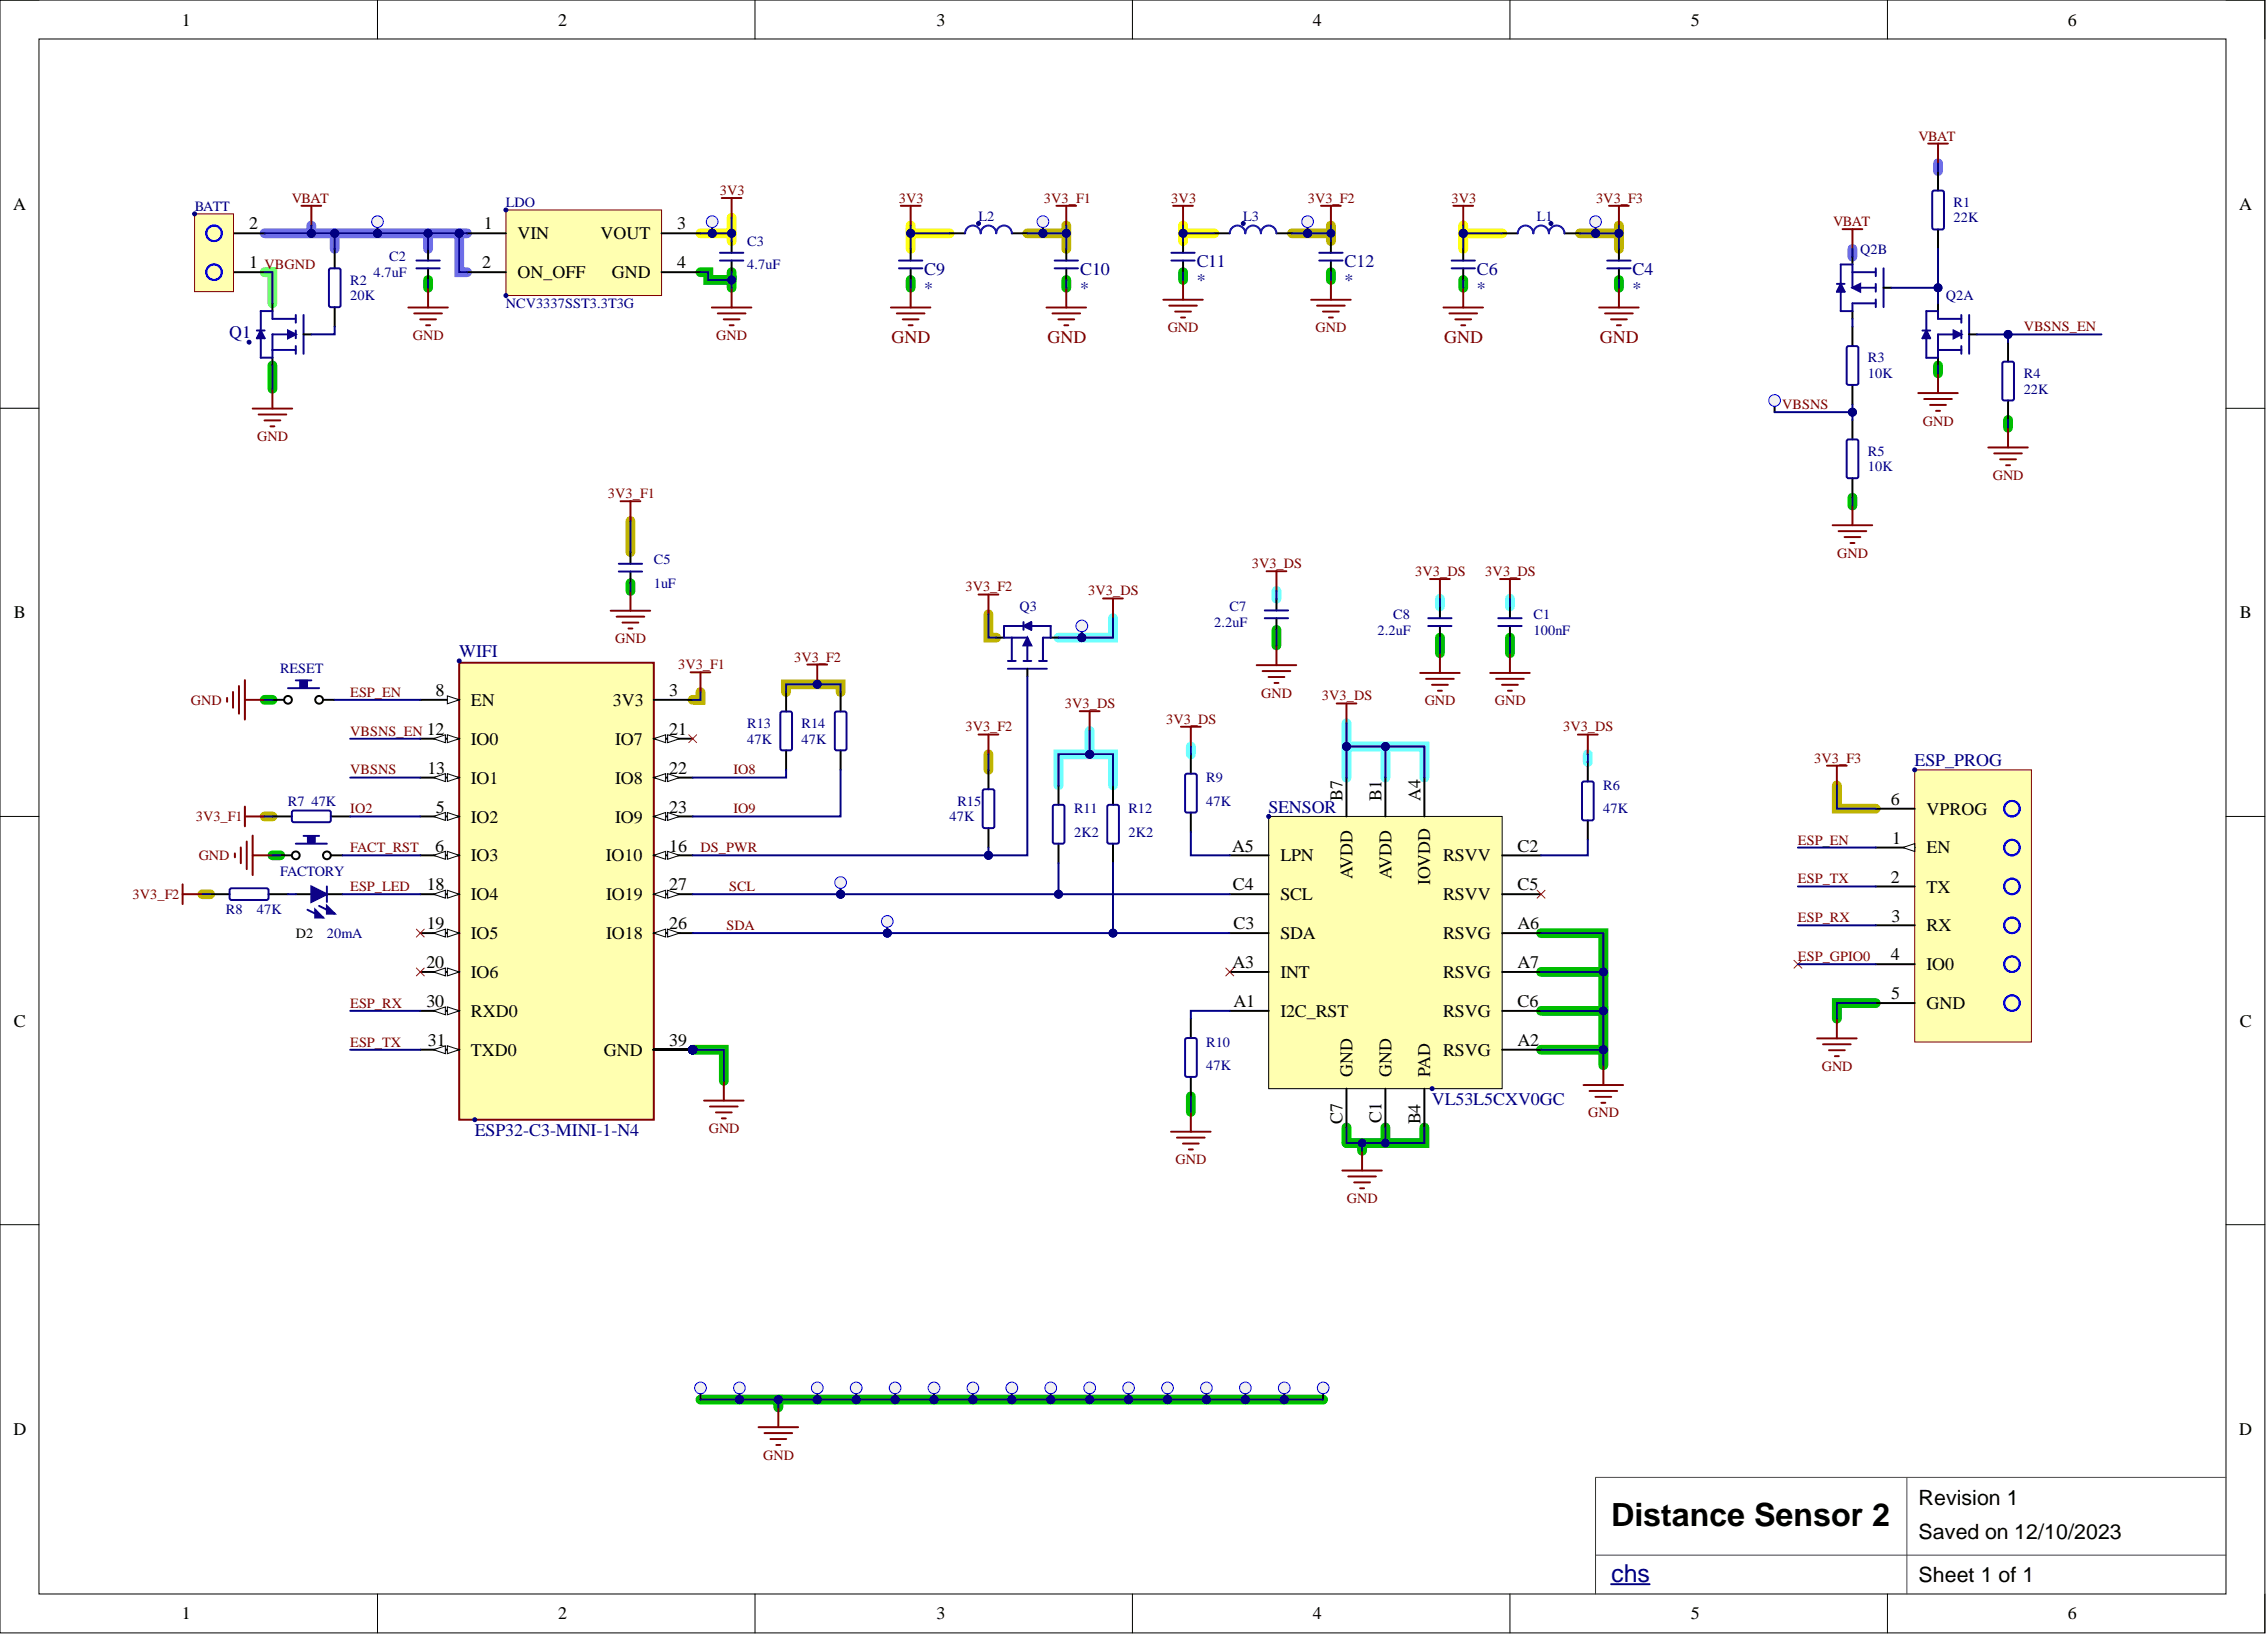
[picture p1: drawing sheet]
<svg xmlns="http://www.w3.org/2000/svg" width="291mm" height="210mm" viewBox="0 0 291 210" stroke-linecap="round" stroke-linejoin="round" font-family="sans-serif">
<defs><g id="words">
<text font-size="4.1" x="206.8" y="195.9">Distance Sensor 2</text>
<text font-size="3.2" fill="#000080" x="206.8" y="203">chs</text>
<g font-size="2.7">
<text x="246.3" y="197.6">Saved on 12/10/2023</text>
<text x="246.3" y="193.2">Revision 1</text>
<text x="246.3" y="203.1">Sheet 1 of 1</text>
</g>
<g font-size="2.3">
<text x="23.3" y="3.3">1</text>
<text x="71.7" y="3.3">2</text>
<text x="120.2" y="3.3">3</text>
<text x="168.6" y="3.3">4</text>
<text x="217.1" y="3.3">5</text>
<text x="265.5" y="3.3">6</text>
<text x="1.7" y="27">A</text>
<text x="32" y="29.5">2</text>
<text x="62.1" y="29.5">1</text>
<text x="86.9" y="29.5">3</text>
<text x="287.5" y="27">A</text>
<text x="32" y="34.4">1</text>
<text x="61.9" y="34.4">2</text>
<text x="66.5" y="30.7">VIN</text>
<text x="66.5" y="35.7">ON_OFF</text>
<text x="77.1" y="30.7">VOUT</text>
<text x="78.6" y="35.7">GND</text>
<text x="86.9" y="34.4">4</text>
<text x="1.8" y="79.4">B</text>
<text x="287.6" y="79.4">B</text>
<text x="55.9" y="89.4">8</text>
<text x="85.9" y="89.4">3</text>
<text x="54.8" y="94.4">12</text>
<text x="60.4" y="90.6">EN</text>
<text x="60.4" y="95.6">IO0</text>
<text x="78.7" y="90.6">3V3</text>
<text x="79" y="95.6">IO7</text>
<text x="85.9" y="94.4">21</text>
<text x="54.9" y="99.3">13</text>
<text x="60.4" y="100.6">IO1</text>
<text x="79" y="100.6">IO8</text>
<text x="85.9" y="99.3">22</text>
<text x="56" y="104.3">5</text>
<text x="60.4" y="105.6">IO2</text>
<text x="79" y="105.6">IO9</text>
<text x="85.9" y="104.3">23</text>
<text x="172.4" y="102.8" transform="rotate(-90 172.4 102.8)">B7</text>
<text x="177.4" y="102.8" transform="rotate(-90 177.4 102.8)">B1</text>
<text x="182.4" y="102.8" transform="rotate(-90 182.4 102.8)">A4</text>
<text x="242.8" y="103.3">6</text>
<text x="247.3" y="104.6">VPROG</text>
<text x="55.9" y="109.3">6</text>
<text x="60.4" y="110.6">IO3</text>
<text x="77.8" y="110.6">IO10</text>
<text x="85.9" y="109.3">16</text>
<text x="158.2" y="109.3">A5</text>
<text x="164.4" y="110.6">LPN</text>
<text x="173.6" y="112.9" transform="rotate(-90 173.6 112.9)">AVDD</text>
<text x="178.6" y="112.9" transform="rotate(-90 178.6 112.9)">AVDD</text>
<text x="183.6" y="113.6" transform="rotate(-90 183.6 113.6)">IOVDD</text>
<text x="185.3" y="110.6">RSVV</text>
<text x="194.8" y="109.3">C2</text>
<text x="242.8" y="113.3">2</text>
<text x="242.9" y="108.3">1</text>
<text x="247.3" y="109.6">EN</text>
<text x="54.8" y="114.3">18</text>
<text x="54.8" y="119.3">19</text>
<text x="60.4" y="115.6">IO4</text>
<text x="77.8" y="115.6">IO19</text>
<text x="85.9" y="119.3">26</text>
<text x="85.9" y="114.3">27</text>
<text x="158.3" y="114.3">C4</text>
<text x="158.4" y="119.3">C3</text>
<text x="164.4" y="115.6">SCL</text>
<text x="185.3" y="115.6">RSVV</text>
<text x="194.8" y="119.3">A6</text>
<text x="194.8" y="114.3">C5</text>
<text x="242.8" y="118.3">3</text>
<text x="247.3" y="114.6">TX</text>
<text x="247.3" y="119.6">RX</text>
<text x="54.7" y="124.3">20</text>
<text x="60.4" y="120.6">IO5</text>
<text x="60.4" y="125.5">IO6</text>
<text x="77.8" y="120.6">IO18</text>
<text x="158.2" y="124.3">A3</text>
<text x="164.4" y="125.5">INT</text>
<text x="164.4" y="120.6">SDA</text>
<text x="185.3" y="120.6">RSVG</text>
<text x="185.3" y="125.5">RSVG</text>
<text x="194.8" y="124.3">A7</text>
<text x="242.8" y="123.3">4</text>
<text x="247.3" y="124.6">IO0</text>
<text x="1.8" y="131.8">C</text>
<text x="54.7" y="129.3">30</text>
<text x="60.4" y="130.6">RXD0</text>
<text x="158.4" y="129.3">A1</text>
<text x="164.4" y="130.6">I2C_RST</text>
<text x="185.3" y="130.6">RSVG</text>
<text x="194.8" y="129.3">C6</text>
<text x="242.8" y="128.3">5</text>
<text x="247.3" y="129.6">GND</text>
<text x="287.6" y="131.8">C</text>
<text x="54.9" y="134.3">31</text>
<text x="60.4" y="135.6">TXD0</text>
<text x="77.5" y="135.6">GND</text>
<text x="85.9" y="134.3">39</text>
<text x="185.3" y="135.6">RSVG</text>
<text x="194.8" y="134.3">A2</text>
<text x="173.6" y="138.3" transform="rotate(-90 173.6 138.3)">GND</text>
<text x="178.6" y="138.3" transform="rotate(-90 178.6 138.3)">GND</text>
<text x="183.6" y="138.3" transform="rotate(-90 183.6 138.3)">PAD</text>
<text x="172.4" y="144.3" transform="rotate(-90 172.4 144.3)">C7</text>
<text x="177.4" y="144.1" transform="rotate(-90 177.4 144.1)">C1</text>
<text x="182.4" y="144.3" transform="rotate(-90 182.4 144.3)">B4</text>
<text x="1.7" y="184.2">D</text>
<text x="287.5" y="184.2">D</text>
<text x="23.3" y="207.9">1</text>
<text x="71.7" y="207.9">2</text>
<text x="120.2" y="207.9">3</text>
<text x="168.6" y="207.9">4</text>
<text x="217.1" y="207.9">5</text>
<text x="265.5" y="207.9">6</text>
</g>
<g font-size="2.3" fill="#000080">
<text x="118.7" y="35.2">C9</text>
<text x="138.7" y="35.2">C10</text>
<text x="153.6" y="34.2">C11</text>
<text x="172.6" y="34.2">C12</text>
<text x="189.6" y="35.2">C6</text>
<text x="209.6" y="35.2">C4</text>
<text x="118.7" y="37.8">*</text>
<text x="138.7" y="37.8">*</text>
<text x="153.6" y="36.8">*</text>
<text x="172.6" y="36.8">*</text>
<text x="189.6" y="37.8">*</text>
<text x="209.6" y="37.8">*</text>
<text x="29.4" y="43.4">Q1</text>
<text x="59" y="84.4">WIFI</text>
<text x="245.8" y="98.3">ESP_PROG</text>
<text x="162.9" y="104.3">SENSOR</text>
<text x="183.8" y="141.8">VL53L5CXV0GC</text>
<text x="61" y="145.8">ESP32-C3-MINI-1-N4</text>
</g>
<g font-size="2.3" fill="#800000">
<text x="114.5" y="44.1">GND</text>
<text x="134.5" y="44.1">GND</text>
<text x="185.4" y="44.1">GND</text>
<text x="205.4" y="44.1">GND</text>
</g>
<g font-size="1.8" fill="#800000">
<text x="246.3" y="18">VBAT</text>
<text x="37.5" y="26">VBAT</text>
<text x="92.4" y="25">3V3</text>
<text x="115.4" y="26">3V3</text>
<text x="134" y="26">3V3_F1</text>
<text x="150.4" y="26">3V3</text>
<text x="167.9" y="26">3V3_F2</text>
<text x="186.3" y="26">3V3</text>
<text x="204.9" y="26">3V3_F3</text>
<text x="235.4" y="29">VBAT</text>
<text x="34" y="34.6">VBGND</text>
<text x="53" y="43.6">GND</text>
<text x="92" y="43.6">GND</text>
<text x="149.9" y="42.6">GND</text>
<text x="168.9" y="42.6">GND</text>
<text x="259.8" y="42.6">VBSNS_EN</text>
<text x="228.8" y="52.5">VBSNS</text>
<text x="33" y="56.6">GND</text>
<text x="246.9" y="54.6">GND</text>
<text x="78" y="64">3V3_F1</text>
<text x="255.8" y="61.6">GND</text>
<text x="235.9" y="71.6">GND</text>
<text x="123.9" y="75.9">3V3_F2</text>
<text x="139.7" y="76.4">3V3_DS</text>
<text x="160.7" y="72.9">3V3_DS</text>
<text x="181.7" y="73.9">3V3_DS</text>
<text x="190.7" y="73.9">3V3_DS</text>
<text x="79" y="82.6">GND</text>
<text x="45" y="89.5">ESP_EN</text>
<text x="87.1" y="85.9">3V3_F1</text>
<text x="101.9" y="84.9">3V3_F2</text>
<text x="161.9" y="89.6">GND</text>
<text x="169.7" y="89.9">3V3_DS</text>
<text x="24.5" y="90.5">GND</text>
<text x="45" y="94.4">VBSNS_EN</text>
<text x="123.9" y="93.9">3V3_F2</text>
<text x="136.7" y="90.9">3V3_DS</text>
<text x="149.7" y="92.9">3V3_DS</text>
<text x="182.9" y="90.6">GND</text>
<text x="191.9" y="90.6">GND</text>
<text x="200.7" y="93.9">3V3_DS</text>
<text x="45" y="99.4">VBSNS</text>
<text x="94.2" y="99.4">IO8</text>
<text x="232.9" y="97.9">3V3_F3</text>
<text x="25.1" y="105.4">3V3_F1</text>
<text x="45" y="104.4">IO2</text>
<text x="94.2" y="104.4">IO9</text>
<text x="25.5" y="110.4">GND</text>
<text x="45" y="109.4">FACT_RST</text>
<text x="89.9" y="109.4">DS_PWR</text>
<text x="230.8" y="108.4">ESP_EN</text>
<text x="230.8" y="113.4">ESP_TX</text>
<text x="17" y="115.4">3V3_F2</text>
<text x="45" y="114.4">ESP_LED</text>
<text x="93.3" y="119.4">SDA</text>
<text x="93.6" y="114.4">SCL</text>
<text x="230.8" y="118.4">ESP_RX</text>
<text x="230.8" y="123.4">ESP_GPIO0</text>
<text x="45" y="129.4">ESP_RX</text>
<text x="45" y="134.4">ESP_TX</text>
<text x="233.9" y="137.5">GND</text>
<text x="203.9" y="143.5">GND</text>
<text x="91" y="145.4">GND</text>
<text x="150.9" y="149.5">GND</text>
<text x="172.9" y="154.4">GND</text>
<text x="98" y="187.4">GND</text>
</g>
<g font-size="1.8" fill="#000080">
<text x="25" y="27.1">BATT</text>
<text x="64.9" y="26.6">LDO</text>
<text x="125.6" y="28.3">L2</text>
<text x="159.6" y="28.3">L3</text>
<text x="197.3" y="28.3">L1</text>
<text x="250.8" y="26.6">R1</text>
<text x="250.8" y="28.6">22K</text>
<text x="48" y="35.5">4.7uF</text>
<text x="50" y="33.6">C2</text>
<text x="95.9" y="31.6">C3</text>
<text x="95.9" y="34.6">4.7uF</text>
<text x="238.8" y="32.6">Q2B</text>
<text x="45" y="36.6">R2</text>
<text x="45" y="38.5">20K</text>
<text x="64.9" y="39.6">NCV3337SST3.3T3G</text>
<text x="249.8" y="38.5">Q2A</text>
<text x="239.8" y="46.5">R3</text>
<text x="239.8" y="48.5">10K</text>
<text x="259.8" y="48.5">R4</text>
<text x="259.8" y="50.5">22K</text>
<text x="239.8" y="58.5">R5</text>
<text x="239.8" y="60.5">10K</text>
<text x="83.9" y="72.5">C5</text>
<text x="83.9" y="75.5">1uF</text>
<text x="130.9" y="78.5">Q3</text>
<text x="155.9" y="80.5">2.2uF</text>
<text x="157.9" y="78.5">C7</text>
<text x="176.9" y="81.5">2.2uF</text>
<text x="178.8" y="79.5">C8</text>
<text x="196.9" y="79.5">C1</text>
<text x="196.9" y="81.5">100nF</text>
<text x="36" y="86.5">RESET</text>
<text x="95.9" y="93.4">R13</text>
<text x="95.9" y="95.5">47K</text>
<text x="102.9" y="93.4">R14</text>
<text x="102.9" y="95.5">47K</text>
<text x="154.9" y="100.4">R9</text>
<text x="205.8" y="101.4">R6</text>
<text x="37" y="103.4">R7</text>
<text x="40" y="103.4">47K</text>
<text x="121.9" y="105.4">47K</text>
<text x="122.9" y="103.4">R15</text>
<text x="137.9" y="104.4">R11</text>
<text x="137.9" y="107.4">2K2</text>
<text x="144.9" y="104.4">R12</text>
<text x="144.9" y="107.4">2K2</text>
<text x="154.9" y="103.4">47K</text>
<text x="205.8" y="104.4">47K</text>
<text x="36" y="112.4">FACTORY</text>
<text x="29" y="117.4">R8</text>
<text x="33" y="117.4">47K</text>
<text x="42" y="120.4">20mA</text>
<text x="154.9" y="134.4">R10</text>
<text x="154.9" y="137.4">47K</text>
</g>
<text font-size="1.8" x="38" y="120.4">D2</text>
</g></defs>
<g fill="none" stroke="#000" stroke-width=".13">
<path d="M0 0h290.8v209.6h-290.8zM0 0h5M5 5h280.8v199.6h-280.8zM48.5 0v5M96.9 0v5M145.4 0v5M193.8 0v5M242.3 0v5M285.8 0h5v5M0 52.4h5M285.8 52.4h5M0 104.8h5"/>
<path d="M285.8 104.8h5M0 157.2h5M285.8 157.2h5M48.5 204.6v5M96.9 204.6v5M145.4 204.6v5M193.8 204.6v5M242.3 204.6v5M290.8 204.6v5"/>
</g>
<g fill="none" stroke="#00be00" stroke-width="1.3">
<path d="M55 35.9v1M89.9 34.9h1v1h3v1M93.9 34.9v1M116.9 35.9v1M136.9 35.9v1M151.9 34.9v1M170.9 34.9v1M187.9 35.9v1M207.8 35.9v1M35 46.9v3M248.8 46.9v1M257.8 53.9v1"/>
<path d="M80.9 74.9v1M237.8 63.9v1M34 89.8h1M163.9 80.9v2M184.9 81.9v2M193.8 81.9v2M35 109.8h1M197.8 119.8h8v5h-8M88.9 134.8h4v4M197.8 129.8h8v5M197.8 134.8h8M205.8 124.8v5"/>
<path d="M205.8 134.8v2M240.8 128.8h-5v2M152.9 140.8v2M172.9 144.7v2h10v-2M174.9 146.7v1M177.9 144.7v2M89.9 179.7h10v1M99.9 179.7h70"/>
</g>
<g fill="none" stroke="#bfb401" stroke-width="1.3">
<path d="M131.9 30h5M136.9 29v2.9M165.9 30h5M170.9 29v2M202.8 30h5M207.8 29v3M80.9 66.9v4M126.9 78.9v3h1M89.9 88.8v1h-1M100.9 88.8v-.9h7v.9M126.9 96.8v2M26 114.8h1"/>
<path d="M34 104.8h1M235.8 100.8v3h5"/>
</g>
<path d="M34 34.9h1v4" fill="none" stroke="#6eff6e" stroke-width="1.3"/>
<path d="M34 30h25M40 29v1M43 30v1.9M55 30v1.9M59 30v4.9h1M59 30h1M237.8 32v.9M248.8 21v1" fill="none" stroke="#6e6eff" stroke-width="1.3"/>
<path d="M89.9 30h4M93.9 28v3M116.9 29v1M121.9 30h-5v1.9M151.9 29v1M155.9 30h-4v1M187.9 29v1M187.9 30h5M187.9 30v2" fill="none" stroke="#ff0" stroke-width="1.3"/>
<path d="M142.9 79.4v2.5h-7M163.9 75.9v1M184.9 76.9v1M193.8 76.9v1M139.9 93.8v3M152.9 95.8v1M172.9 99.8v-4h10v4M172.9 92.8v3M177.9 95.8v4M203.8 96.8v1M135.9 100.8v-4h7v4" fill="none" stroke="#6effff" stroke-width="1.3"/>
<path d="M204.8 199.7h81M244.8 189.7v14.9M285.8 189.7h-81v14.9" fill="none" stroke="#434343" stroke-width=".13"/>
<path d="M206.8 203.4h5" fill="none" stroke="#000080" stroke-width=".25"/>
<path d="M162.9 104.8h30v35h-30z" fill-rule="evenodd" fill="#ffffb0"/>
<path d="M162.9 104.8h30v35h-30z" fill="none" stroke="#000" stroke-width=".13"/>
<g fill="none" stroke="#000" stroke-width=".25">
<path d="M172.9 99.8v5M177.9 99.8v5M182.9 99.8v5M157.9 109.8h5M157.9 119.8h5M157.9 114.8h5M192.9 109.8h4.9M192.9 119.8h4.9M192.9 114.8h4.9M157.9 129.8h5M157.9 124.8h5M172.9 139.8v4.9"/>
<path d="M177.9 139.8v4.9M182.9 139.8v4.9M192.9 134.8h4.9M192.9 124.8h4.9M192.9 129.8h4.9"/>
</g>
<circle cx="162.9" cy="104.8" r=".25" fill="#000080"/>
<circle cx="162.9" cy="104.8" r=".25" fill="none" stroke="#000080" stroke-width=".13"/>
<circle cx="183.9" cy="139.8" r=".26" fill="#000080"/>
<circle cx="183.9" cy="139.8" r=".26" fill="none" stroke="#000080" stroke-width=".13"/>
<path d="M172.3 150.3h5.1M173.1 151h3.5M173.9 151.8h2M174.6 152.6h.5M174.9 147.7v2.6" fill="none" stroke="#800000" stroke-width=".25"/>
<path d="M248.8 39.9v1h3M248.8 42.9h2M251.8 40.4v1M251.8 42.4v1M251.8 44.4v1M251.8 44.9h-3v1M252.8 40.4v5" fill="none" stroke="#0c0087" stroke-width=".25"/>
<path d="M252.8 42.9h1" fill="none" stroke="#000" stroke-width=".25"/>
<path d="M250.8 42.4l1 .5-1 .5z" fill="#0c0087"/>
<path d="M248.8 39.9h-1.5v2.5M246.8 42.4h1M247.3 43.4v2.5h1.5M247.3 42.4l.5 1h-1zM248.8 42.9v2M250.8 42.4l1 .5-1 .5z" fill="none" stroke="#0c0087" stroke-width=".25"/>
<path d="M248.8 38.9v1M248.8 45.9v1" fill="none" stroke="#000" stroke-width=".25"/>
<path d="M247.3 42.4l.5 1h-1z" fill="#0c0087"/>
<path d="M247.3 42.4l.5 1h-1z" fill="none" stroke="#0c0087" stroke-width=".13"/>
<path d="M235.8 36.4h1M236.3 37.4v2.5h1.5v-1h3M236.3 36.4v-2.4h1.5v2.9M236.3 36.4l.5 1h-1zM237.8 34.9h3M238.8 36.9h2M240.8 34.4v1.1M240.8 36.4v1M240.8 38.4v1M241.8 34.4v5" fill="none" stroke="#0c0087" stroke-width=".25"/>
<path d="M237.8 32.9v1.1M237.8 39.9v1M241.8 36.9h1" fill="none" stroke="#000" stroke-width=".25"/>
<path d="M237.8 36.9l1-.5v1z" fill="#0c0087"/>
<path d="M237.8 36.9l1-.5v1z" fill="none" stroke="#0c0087" stroke-width=".25"/>
<path d="M236.3 36.4l.5 1h-1z" fill="#0c0087"/>
<path d="M236.3 36.4l.5 1h-1z" fill="none" stroke="#0c0087" stroke-width=".13"/>
<path d="M248.8 22v2.5M248.8 29.5v2.5M39 42.9h1M237.8 41.9v2.5M237.8 49.4v2.5M237.8 53.9v2.5M257.8 43.9v2.5M257.8 51.4v2.5M237.8 61.4v2.5" fill="none" stroke="#000" stroke-width=".25"/>
<path d="M35 39.9v1h3M248.1 24.5h1.2h.2l.1 .2v4.5l-.1 .2-.2 .1h-1l-.2-.1v-.2v-4.5zM35 42.9h2M38 40.4v1M38 42.4v1M38 44.4v1M38 44.9h-3v1M39 40.4v5M237.2 44.5l1.1-.1 .2 .1 .1 .2v4.5l-.1 .1-.2 .1h-1l-.1-.1-.1-.1v-4.5zM237.2 56.5l1.1-.1 .2 .1 .1 .2v4.5l-.1 .1-.2 .1h-1l-.1-.1-.1-.1v-4.5zM257.1 46.5l1.2-.1 .2 .1 .1 .2v4.5l-.1 .1-.2 .1h-1l-.2-.1v-.1v-4.5z" fill="none" stroke="#0c0087" stroke-width=".25"/>
<g fill="none" stroke="#800000" stroke-width=".25">
<path d="M247.5 18.4h2.6M248.8 18.4v2.6M236.6 29.4h2.5M237.8 29.4v2.6M246.3 50.5h5M247 51.2h3.6M247.8 52h2M248.6 52.7h.5M248.8 47.9v2.6M255.3 57.4h5M256 58.2h3.6M256.8 59h2"/>
<path d="M257.5 59.7h.5M257.8 54.9v2.5M235.3 67.4h5.1M236 68.2h3.6M236.8 69h2M237.6 69.7h.5M237.8 64.9v2.5"/>
</g>
<path d="M37 42.4l1 .5-1 .5z" fill="#0c0087"/>
<path d="M35 39.9h-1.5v2.5M33 42.4h1M33.5 43.4v2.5h1.5M33.5 42.4l.5 1h-1zM35 42.9v2M37 42.4l1 .5-1 .5z" fill="none" stroke="#0c0087" stroke-width=".25"/>
<path d="M35 38.9v1M35 45.9v1" fill="none" stroke="#000" stroke-width=".25"/>
<path d="M33.5 42.4l.5 1h-1z" fill="#0c0087"/>
<path d="M33.5 42.4l.5 1h-1z" fill="none" stroke="#0c0087" stroke-width=".13"/>
<circle cx="32" cy="43.9" r=".25" fill="#000080"/>
<circle cx="32" cy="43.9" r=".25" fill="none" stroke="#000080" stroke-width=".13"/>
<g fill="none" stroke="#800000" stroke-width=".25">
<path d="M38.7 26.4h2.5M40 26.4v2.6M32.4 52.5h5.1M33.2 53.2h3.6M34 54h2M34.7 54.7h.5M35 49.9v2.6M192.6 74.3h2.5M193.8 74.3v2.6M191.3 86.4h5.1M192.1 87.2h3.5M192.8 87.9h2.1"/>
<path d="M193.6 88.7h.5M193.8 83.9v2.5"/>
</g>
<path d="M43 31.9v2.5M43 39.4v2.5M193.8 77.9v1.5M193.8 80.4v1.5" fill="none" stroke="#000" stroke-width=".25"/>
<path d="M42.3 34.5l1.2-.1 .2 .1v.2v4.5v.2h-.2h-1h-.2l-.1-.2v-4.5zM192.3 79.4h3.1M192.3 80.4h3.1" fill="none" stroke="#0c0087" stroke-width=".25"/>
<path d="M64.9 27h20v10.9h-20z" fill-rule="evenodd" fill="#ffffb0"/>
<path d="M64.9 27h20v10.9h-20z" fill="none" stroke="#800000" stroke-width=".13"/>
<path d="M60 30h4.9M60 34.9h4.9M84.9 30h5M84.9 34.9h5" fill="none" stroke="#000" stroke-width=".25"/>
<circle cx="64.9" cy="27" r=".25" fill="#000080"/>
<circle cx="64.9" cy="27" r=".25" fill="none" stroke="#000080" stroke-width=".13"/>
<circle cx="64.9" cy="37.9" r=".25" fill="#000080"/>
<circle cx="64.9" cy="37.9" r=".25" fill="none" stroke="#000080" stroke-width=".13"/>
<g fill="none" stroke="#800000" stroke-width=".25">
<path d="M52.4 39.5h5.1M55 36.9v2.6M91.4 39.5h5.1M93.9 36.9v2.6M53.2 40.2h3.5M53.9 41h2.1M54.7 41.8h.5M92.1 40.2h3.6M92.9 41h2M93.7 41.8h.5M78.4 78.4h5.1M79.2 79.2h3.5"/>
<path d="M79.7 64.4h2.5M79.9 79.9h2.1M80.9 64.4v2.5M80.9 75.9v2.5M183.6 74.3h2.5M184.9 74.3v2.6M80.7 80.7h.5M182.3 86.4h5.1M183.1 87.2h3.5M183.8 87.9h2.1M184.6 88.7h.5M184.9 83.9v2.5"/>
<path d="M202.6 94.3h2.5M203.8 94.3v2.5M203.3 139.3h5.1M205.8 136.8v2.5M204.1 140.1h3.5M204.8 140.8h2.1M205.6 141.6h.5"/>
</g>
<g fill="none" stroke="#000" stroke-width=".25">
<path d="M55 31.9v1.5M55 34.4v1.5M93.9 31v1.5M93.9 33.5v1.4M80.9 70.9v1.5M80.9 73.4v1.5M184.9 77.9v1.5M127.9 81.9h1M131.9 85.9v1M134.9 81.9h1M184.9 80.4v1.5M203.8 97.8v2.5"/>
<path d="M203.8 105.3v2.5"/>
</g>
<g fill="none" stroke="#0c0087" stroke-width=".25">
<path d="M53.5 34.4h3M53.5 33.4h3M92.4 33.5h3M92.4 32.5h3M79.4 73.4h3M79.4 72.4h3M131.4 79.9v1M183.4 79.4h3M129.4 84.9h1M129.4 85.9h5M129.9 81.9v3M131.4 80.4h-2.5v1.5h3"/>
<path d="M131.4 84.9h1M131.4 80.4l1-.5v1zM131.9 82.9v2M132.4 80.4h2.5v1.5h-1v3M133.4 84.9h1M183.4 80.4h3M203.2 100.4l1.1-.1 .2 .1 .1 .2v4.5l-.1 .1-.2 .1h-.9l-.2-.1-.1-.1v-4.5z"/>
</g>
<path d="M131.9 81.9l.5 1h-1z" fill="#0c0087"/>
<path d="M131.9 81.9l.5 1h-1z" fill="none" stroke="#0c0087" stroke-width=".25"/>
<path d="M131.4 80.4l1-.5v1z" fill="#0c0087"/>
<path d="M131.4 80.4l1-.5v1z" fill="none" stroke="#0c0087" stroke-width=".13"/>
<path d="M141.6 76.8h2.6M142.9 76.8v2.6M171.6 90.3h2.5M172.9 90.3v2.5" fill="none" stroke="#800000" stroke-width=".25"/>
<path d="M38 114.8h2M42 114.8h2" fill="none" stroke="#000" stroke-width=".25"/>
<path d="M40 113.8l2 1-2 1z" fill="#11037f"/>
<path d="M40 113.8l2 1-2 1zM42 113.8v2" fill="none" stroke="#11037f" stroke-width=".25"/>
<path d="M39.5 116.8l2 1" fill="none" stroke="#0c0087" stroke-width=".25"/>
<path d="M40.5 116.8l1 1h-1z" fill="#0c0087"/>
<path d="M40.5 116.8l1 1h-1zM41 116.3l2 1" fill="none" stroke="#0c0087" stroke-width=".25"/>
<path d="M42 116.3l1 1h-1z" fill="#0c0087"/>
<path d="M29.6 114.1l.1-.1h4.5l.2 .1 .1 .2v1l-.1 .2h-.2h-4.5h-.1l-.1-.2zM42 116.3l1 1h-1z" fill="none" stroke="#0c0087" stroke-width=".25"/>
<path d="M27 114.8h2.5M34.5 114.8h2.5" fill="none" stroke="#000" stroke-width=".25"/>
<path d="M245.8 98.8h15v35h-15z" fill-rule="evenodd" fill="#ffffb0"/>
<path d="M245.8 98.8h15v35h-15z" fill="none" stroke="#800000" stroke-width=".13"/>
<path d="M240.8 108.8h5" fill="none" stroke="#000" stroke-width=".25"/>
<path d="M244.3 108.8l1.5-.5v1z" fill="#f8fcff"/>
<path d="M244.3 108.8l1.5-.5v1z" fill="none" stroke="#000" stroke-width=".13"/>
<path d="M240.8 113.8h5M240.8 118.8h5M240.8 103.8h5M240.8 123.8h5M240.8 128.8h5" fill="none" stroke="#000" stroke-width=".25"/>
<g fill="none" stroke="#00f" stroke-width=".25">
<circle cx="258.3" cy="118.8" r="1"/>
<circle cx="258.3" cy="108.8" r="1"/>
<circle cx="258.3" cy="113.8" r="1"/>
<circle cx="258.3" cy="103.8" r="1"/>
<circle cx="258.3" cy="128.8" r="1"/>
<circle cx="258.3" cy="123.8" r="1"/>
</g>
<circle cx="245.8" cy="98.8" r=".25" fill="#000080"/>
<circle cx="245.8" cy="98.8" r=".25" fill="none" stroke="#000080" stroke-width=".13"/>
<path d="M186.6 26.4h2.5M187.9 26.4v2.6M233.3 133.3h5.1M234 134.1h3.6M234.8 134.8h2M235.6 135.6h.5M235.8 130.8v2.5" fill="none" stroke="#800000" stroke-width=".25"/>
<circle cx="88.9" cy="134.8" r=".51" fill="#000080"/>
<circle cx="88.9" cy="134.8" r=".51" fill="none" stroke="#000080" stroke-width=".13"/>
<circle cx="88.9" cy="134.8" r=".51" fill="#000080"/>
<circle cx="88.9" cy="134.8" r=".51" fill="none" stroke="#000080" stroke-width=".13"/>
<circle cx="88.9" cy="134.8" r=".51" fill="#000080"/>
<circle cx="88.9" cy="134.8" r=".51" fill="none" stroke="#000080" stroke-width=".13"/>
<circle cx="88.9" cy="134.8" r=".51" fill="#000080"/>
<circle cx="88.9" cy="134.8" r=".51" fill="none" stroke="#000080" stroke-width=".13"/>
<circle cx="88.9" cy="134.8" r=".51" fill="#000080"/>
<circle cx="88.9" cy="134.8" r=".51" fill="none" stroke="#000080" stroke-width=".13"/>
<circle cx="88.9" cy="134.8" r=".51" fill="#000080"/>
<circle cx="88.9" cy="134.8" r=".51" fill="none" stroke="#000080" stroke-width=".13"/>
<circle cx="88.9" cy="134.8" r=".51" fill="#000080"/>
<circle cx="88.9" cy="134.8" r=".51" fill="none" stroke="#000080" stroke-width=".13"/>
<circle cx="88.9" cy="134.8" r=".51" fill="#000080"/>
<circle cx="88.9" cy="134.8" r=".51" fill="none" stroke="#000080" stroke-width=".13"/>
<circle cx="88.9" cy="134.8" r=".51" fill="#000080"/>
<circle cx="88.9" cy="134.8" r=".51" fill="none" stroke="#000080" stroke-width=".13"/>
<circle cx="88.9" cy="134.8" r=".51" fill="#000080"/>
<circle cx="88.9" cy="134.8" r=".51" fill="none" stroke="#000080" stroke-width=".13"/>
<circle cx="88.9" cy="134.8" r=".51" fill="#000080"/>
<circle cx="88.9" cy="134.8" r=".51" fill="none" stroke="#000080" stroke-width=".13"/>
<circle cx="88.9" cy="134.8" r=".51" fill="#000080"/>
<circle cx="88.9" cy="134.8" r=".51" fill="none" stroke="#000080" stroke-width=".13"/>
<circle cx="88.9" cy="134.8" r=".51" fill="#000080"/>
<circle cx="88.9" cy="134.8" r=".51" fill="none" stroke="#000080" stroke-width=".13"/>
<circle cx="88.9" cy="134.8" r=".51" fill="#000080"/>
<circle cx="88.9" cy="134.8" r=".51" fill="none" stroke="#000080" stroke-width=".13"/>
<circle cx="88.9" cy="134.8" r=".51" fill="#000080"/>
<circle cx="88.9" cy="134.8" r=".51" fill="none" stroke="#000080" stroke-width=".13"/>
<circle cx="88.9" cy="134.8" r=".51" fill="#000080"/>
<circle cx="88.9" cy="134.8" r=".51" fill="none" stroke="#000080" stroke-width=".13"/>
<circle cx="88.9" cy="134.8" r=".51" fill="#000080"/>
<circle cx="88.9" cy="134.8" r=".51" fill="none" stroke="#000080" stroke-width=".13"/>
<circle cx="88.9" cy="134.8" r=".51" fill="#000080"/>
<circle cx="88.9" cy="134.8" r=".51" fill="none" stroke="#000080" stroke-width=".13"/>
<circle cx="88.9" cy="134.8" r=".51" fill="#000080"/>
<circle cx="88.9" cy="134.8" r=".51" fill="none" stroke="#000080" stroke-width=".13"/>
<circle cx="88.9" cy="134.8" r=".51" fill="#000080"/>
<circle cx="88.9" cy="134.8" r=".51" fill="none" stroke="#000080" stroke-width=".13"/>
<circle cx="88.9" cy="134.8" r=".51" fill="#000080"/>
<circle cx="88.9" cy="134.8" r=".51" fill="none" stroke="#000080" stroke-width=".13"/>
<circle cx="88.9" cy="134.8" r=".51" fill="#000080"/>
<circle cx="88.9" cy="134.8" r=".51" fill="none" stroke="#000080" stroke-width=".13"/>
<circle cx="88.9" cy="134.8" r=".51" fill="#000080"/>
<circle cx="88.9" cy="134.8" r=".51" fill="none" stroke="#000080" stroke-width=".13"/>
<circle cx="88.9" cy="134.8" r=".51" fill="#000080"/>
<circle cx="88.9" cy="134.8" r=".51" fill="none" stroke="#000080" stroke-width=".13"/>
<circle cx="88.9" cy="134.8" r=".51" fill="#000080"/>
<circle cx="88.9" cy="134.8" r=".51" fill="none" stroke="#000080" stroke-width=".13"/>
<circle cx="88.9" cy="134.8" r=".51" fill="#000080"/>
<circle cx="88.9" cy="134.8" r=".51" fill="none" stroke="#000080" stroke-width=".13"/>
<circle cx="88.9" cy="134.8" r=".51" fill="#000080"/>
<circle cx="88.9" cy="134.8" r=".51" fill="none" stroke="#000080" stroke-width=".13"/>
<circle cx="88.9" cy="134.8" r=".51" fill="#000080"/>
<circle cx="88.9" cy="134.8" r=".51" fill="none" stroke="#000080" stroke-width=".13"/>
<circle cx="88.9" cy="134.8" r=".51" fill="#000080"/>
<circle cx="88.9" cy="134.8" r=".51" fill="none" stroke="#000080" stroke-width=".13"/>
<circle cx="88.9" cy="134.8" r=".51" fill="#000080"/>
<circle cx="88.9" cy="134.8" r=".51" fill="none" stroke="#000080" stroke-width=".13"/>
<path d="M59 85.1h24.9v58.7h-24.9z" fill-rule="evenodd" fill="#ffffb0"/>
<path d="M59 85.1h24.9v58.7h-24.9z" fill="none" stroke="#800000" stroke-width=".25"/>
<path d="M54 89.8h5" fill="none" stroke="#000" stroke-width=".25"/>
<path d="M57.4 89.3l1.6 .5-1.6 .6z" fill="#f8fcff"/>
<path d="M57.4 89.3l1.6 .5-1.6 .6z" fill="none" stroke="#000" stroke-width=".13"/>
<path d="M54 94.8h5" fill="none" stroke="#000" stroke-width=".25"/>
<path d="M57.4 94.3l1.6 .5-1.6 .5z" fill="#f8fcff"/>
<path d="M57.4 94.3l1.6 .5-1.6 .5z" fill="none" stroke="#000" stroke-width=".13"/>
<path d="M55.7 94.8l1.5-.5v1z" fill="#f8fcff"/>
<path d="M55.7 94.8l1.5-.5v1z" fill="none" stroke="#000" stroke-width=".13"/>
<path d="M54 99.8h5" fill="none" stroke="#000" stroke-width=".25"/>
<path d="M57.4 99.3l1.6 .5-1.6 .5z" fill="#f8fcff"/>
<path d="M57.4 99.3l1.6 .5-1.6 .5z" fill="none" stroke="#000" stroke-width=".13"/>
<path d="M55.7 99.8l1.5-.5v1z" fill="#f8fcff"/>
<path d="M55.7 99.8l1.5-.5v1z" fill="none" stroke="#000" stroke-width=".13"/>
<path d="M54 104.8h5" fill="none" stroke="#000" stroke-width=".25"/>
<path d="M57.4 104.3l1.6 .5-1.6 .5z" fill="#f8fcff"/>
<path d="M57.4 104.3l1.6 .5-1.6 .5z" fill="none" stroke="#000" stroke-width=".13"/>
<path d="M55.7 104.8l1.5-.5v1z" fill="#f8fcff"/>
<path d="M55.7 104.8l1.5-.5v1z" fill="none" stroke="#000" stroke-width=".13"/>
<path d="M54 109.8h5" fill="none" stroke="#000" stroke-width=".25"/>
<path d="M57.4 109.3l1.6 .5-1.6 .5z" fill="#f8fcff"/>
<path d="M57.4 109.3l1.6 .5-1.6 .5z" fill="none" stroke="#000" stroke-width=".13"/>
<path d="M55.7 109.8l1.5-.5v1z" fill="#f8fcff"/>
<path d="M55.7 109.8l1.5-.5v1z" fill="none" stroke="#000" stroke-width=".13"/>
<path d="M54 114.8h5" fill="none" stroke="#000" stroke-width=".25"/>
<path d="M57.4 114.3l1.6 .5-1.6 .5z" fill="#f8fcff"/>
<path d="M57.4 114.3l1.6 .5-1.6 .5z" fill="none" stroke="#000" stroke-width=".13"/>
<path d="M55.7 114.8l1.5-.5v1z" fill="#f8fcff"/>
<path d="M55.7 114.8l1.5-.5v1z" fill="none" stroke="#000" stroke-width=".13"/>
<path d="M54 119.8h5" fill="none" stroke="#000" stroke-width=".25"/>
<path d="M57.4 119.3l1.6 .5-1.6 .5z" fill="#f8fcff"/>
<path d="M57.4 119.3l1.6 .5-1.6 .5z" fill="none" stroke="#000" stroke-width=".13"/>
<path d="M55.7 119.8l1.5-.5v1z" fill="#f8fcff"/>
<path d="M55.7 119.8l1.5-.5v1z" fill="none" stroke="#000" stroke-width=".13"/>
<path d="M54 124.8h5" fill="none" stroke="#000" stroke-width=".25"/>
<path d="M57.4 124.3l1.6 .5-1.6 .5z" fill="#f8fcff"/>
<path d="M57.4 124.3l1.6 .5-1.6 .5z" fill="none" stroke="#000" stroke-width=".13"/>
<path d="M55.7 124.8l1.5-.5v1z" fill="#f8fcff"/>
<path d="M55.7 124.8l1.5-.5v1z" fill="none" stroke="#000" stroke-width=".13"/>
<path d="M54 129.8h5" fill="none" stroke="#000" stroke-width=".25"/>
<path d="M57.4 129.3l1.6 .5-1.6 .5z" fill="#f8fcff"/>
<path d="M57.4 129.3l1.6 .5-1.6 .5z" fill="none" stroke="#000" stroke-width=".13"/>
<path d="M55.7 129.8l1.5-.5v1z" fill="#f8fcff"/>
<path d="M55.7 129.8l1.5-.5v1z" fill="none" stroke="#000" stroke-width=".13"/>
<path d="M54 134.8h5" fill="none" stroke="#000" stroke-width=".25"/>
<path d="M57.4 134.3l1.6 .5-1.6 .5z" fill="#f8fcff"/>
<path d="M57.4 134.3l1.6 .5-1.6 .5z" fill="none" stroke="#000" stroke-width=".13"/>
<path d="M55.7 134.8l1.5-.5v1z" fill="#f8fcff"/>
<path d="M55.7 134.8l1.5-.5v1z" fill="none" stroke="#000" stroke-width=".13"/>
<path d="M83.9 89.8h5M83.9 94.8h5" fill="none" stroke="#000" stroke-width=".25"/>
<path d="M83.9 94.8l1.6-.5v1z" fill="#f8fcff"/>
<path d="M83.9 94.8l1.6-.5v1z" fill="none" stroke="#000" stroke-width=".13"/>
<path d="M85.7 94.3l1.5 .5-1.5 .5z" fill="#f8fcff"/>
<path d="M85.7 94.3l1.5 .5-1.5 .5z" fill="none" stroke="#000" stroke-width=".13"/>
<path d="M83.9 99.8h5" fill="none" stroke="#000" stroke-width=".25"/>
<path d="M83.9 99.8l1.6-.5v1z" fill="#f8fcff"/>
<path d="M83.9 99.8l1.6-.5v1z" fill="none" stroke="#000" stroke-width=".13"/>
<path d="M85.7 99.3l1.5 .5-1.5 .5z" fill="#f8fcff"/>
<path d="M85.7 99.3l1.5 .5-1.5 .5z" fill="none" stroke="#000" stroke-width=".13"/>
<path d="M83.9 104.8h5" fill="none" stroke="#000" stroke-width=".25"/>
<path d="M83.9 104.8l1.6-.5v1z" fill="#f8fcff"/>
<path d="M83.9 104.8l1.6-.5v1z" fill="none" stroke="#000" stroke-width=".13"/>
<path d="M85.7 104.3l1.5 .5-1.5 .5z" fill="#f8fcff"/>
<path d="M85.7 104.3l1.5 .5-1.5 .5z" fill="none" stroke="#000" stroke-width=".13"/>
<path d="M83.9 109.8h5" fill="none" stroke="#000" stroke-width=".25"/>
<path d="M83.9 109.8l1.6-.5v1z" fill="#f8fcff"/>
<path d="M83.9 109.8l1.6-.5v1z" fill="none" stroke="#000" stroke-width=".13"/>
<path d="M85.7 109.3l1.5 .5-1.5 .5z" fill="#f8fcff"/>
<path d="M85.7 109.3l1.5 .5-1.5 .5z" fill="none" stroke="#000" stroke-width=".13"/>
<path d="M83.9 119.8h5" fill="none" stroke="#000" stroke-width=".25"/>
<path d="M83.9 119.8l1.6-.5v1z" fill="#f8fcff"/>
<path d="M83.9 119.8l1.6-.5v1z" fill="none" stroke="#000" stroke-width=".13"/>
<path d="M85.7 119.3l1.5 .5-1.5 .5z" fill="#f8fcff"/>
<path d="M85.7 119.3l1.5 .5-1.5 .5z" fill="none" stroke="#000" stroke-width=".13"/>
<path d="M83.9 114.8h5" fill="none" stroke="#000" stroke-width=".25"/>
<path d="M83.9 114.8l1.6-.5v1z" fill="#f8fcff"/>
<path d="M83.9 114.8l1.6-.5v1z" fill="none" stroke="#000" stroke-width=".13"/>
<path d="M85.7 114.3l1.5 .5-1.5 .5z" fill="#f8fcff"/>
<path d="M85.7 114.3l1.5 .5-1.5 .5z" fill="none" stroke="#000" stroke-width=".13"/>
<path d="M83.9 134.8h5" fill="none" stroke="#000" stroke-width=".25"/>
<circle cx="88.9" cy="134.8" r=".51" fill="#000080"/>
<circle cx="88.9" cy="134.8" r=".51" fill="none" stroke="#000080" stroke-width=".13"/>
<path d="M83.9 134.8h5" fill="none" stroke="#000" stroke-width=".25"/>
<circle cx="88.9" cy="134.8" r=".51" fill="#000080"/>
<circle cx="88.9" cy="134.8" r=".51" fill="none" stroke="#000080" stroke-width=".13"/>
<path d="M83.9 134.8h5" fill="none" stroke="#000" stroke-width=".25"/>
<circle cx="88.9" cy="134.8" r=".51" fill="#000080"/>
<circle cx="88.9" cy="134.8" r=".51" fill="none" stroke="#000080" stroke-width=".13"/>
<path d="M83.9 134.8h5" fill="none" stroke="#000" stroke-width=".25"/>
<circle cx="88.9" cy="134.8" r=".51" fill="#000080"/>
<circle cx="88.9" cy="134.8" r=".51" fill="none" stroke="#000080" stroke-width=".13"/>
<path d="M83.9 134.8h5" fill="none" stroke="#000" stroke-width=".25"/>
<circle cx="88.9" cy="134.8" r=".51" fill="#000080"/>
<circle cx="88.9" cy="134.8" r=".51" fill="none" stroke="#000080" stroke-width=".13"/>
<path d="M83.9 134.8h5" fill="none" stroke="#000" stroke-width=".25"/>
<circle cx="88.9" cy="134.8" r=".51" fill="#000080"/>
<circle cx="88.9" cy="134.8" r=".51" fill="none" stroke="#000080" stroke-width=".13"/>
<path d="M83.9 134.8h5" fill="none" stroke="#000" stroke-width=".25"/>
<circle cx="88.9" cy="134.8" r=".51" fill="#000080"/>
<circle cx="88.9" cy="134.8" r=".51" fill="none" stroke="#000080" stroke-width=".13"/>
<path d="M83.9 134.8h5" fill="none" stroke="#000" stroke-width=".25"/>
<circle cx="88.9" cy="134.8" r=".51" fill="#000080"/>
<circle cx="88.9" cy="134.8" r=".51" fill="none" stroke="#000080" stroke-width=".13"/>
<path d="M83.9 134.8h5" fill="none" stroke="#000" stroke-width=".25"/>
<circle cx="88.9" cy="134.8" r=".51" fill="#000080"/>
<circle cx="88.9" cy="134.8" r=".51" fill="none" stroke="#000080" stroke-width=".13"/>
<path d="M83.9 134.8h5" fill="none" stroke="#000" stroke-width=".25"/>
<circle cx="88.9" cy="134.8" r=".51" fill="#000080"/>
<circle cx="88.9" cy="134.8" r=".51" fill="none" stroke="#000080" stroke-width=".13"/>
<path d="M83.9 134.8h5" fill="none" stroke="#000" stroke-width=".25"/>
<circle cx="88.9" cy="134.8" r=".51" fill="#000080"/>
<circle cx="88.9" cy="134.8" r=".51" fill="none" stroke="#000080" stroke-width=".13"/>
<path d="M83.9 134.8h5" fill="none" stroke="#000" stroke-width=".25"/>
<circle cx="88.9" cy="134.8" r=".51" fill="#000080"/>
<circle cx="88.9" cy="134.8" r=".51" fill="none" stroke="#000080" stroke-width=".13"/>
<path d="M83.9 134.8h5" fill="none" stroke="#000" stroke-width=".25"/>
<circle cx="88.9" cy="134.8" r=".51" fill="#000080"/>
<circle cx="88.9" cy="134.8" r=".51" fill="none" stroke="#000080" stroke-width=".13"/>
<path d="M83.9 134.8h5" fill="none" stroke="#000" stroke-width=".25"/>
<circle cx="88.9" cy="134.8" r=".51" fill="#000080"/>
<circle cx="88.9" cy="134.8" r=".51" fill="none" stroke="#000080" stroke-width=".13"/>
<path d="M83.9 134.8h5" fill="none" stroke="#000" stroke-width=".25"/>
<circle cx="88.9" cy="134.8" r=".51" fill="#000080"/>
<circle cx="88.9" cy="134.8" r=".51" fill="none" stroke="#000080" stroke-width=".13"/>
<path d="M83.9 134.8h5" fill="none" stroke="#000" stroke-width=".25"/>
<circle cx="88.9" cy="134.8" r=".51" fill="#000080"/>
<circle cx="88.9" cy="134.8" r=".51" fill="none" stroke="#000080" stroke-width=".13"/>
<path d="M83.9 134.8h5" fill="none" stroke="#000" stroke-width=".25"/>
<circle cx="88.9" cy="134.8" r=".51" fill="#000080"/>
<circle cx="88.9" cy="134.8" r=".51" fill="none" stroke="#000080" stroke-width=".13"/>
<path d="M83.9 134.8h5" fill="none" stroke="#000" stroke-width=".25"/>
<circle cx="88.9" cy="134.8" r=".51" fill="#000080"/>
<circle cx="88.9" cy="134.8" r=".51" fill="none" stroke="#000080" stroke-width=".13"/>
<path d="M83.9 134.8h5" fill="none" stroke="#000" stroke-width=".25"/>
<circle cx="88.9" cy="134.8" r=".51" fill="#000080"/>
<circle cx="88.9" cy="134.8" r=".51" fill="none" stroke="#000080" stroke-width=".13"/>
<path d="M83.9 134.8h5" fill="none" stroke="#000" stroke-width=".25"/>
<circle cx="88.9" cy="134.8" r=".51" fill="#000080"/>
<circle cx="88.9" cy="134.8" r=".51" fill="none" stroke="#000080" stroke-width=".13"/>
<path d="M83.9 134.8h5" fill="none" stroke="#000" stroke-width=".25"/>
<circle cx="88.9" cy="134.8" r=".51" fill="#000080"/>
<circle cx="88.9" cy="134.8" r=".51" fill="none" stroke="#000080" stroke-width=".13"/>
<path d="M83.9 134.8h5" fill="none" stroke="#000" stroke-width=".25"/>
<circle cx="88.9" cy="134.8" r=".51" fill="#000080"/>
<circle cx="88.9" cy="134.8" r=".51" fill="none" stroke="#000080" stroke-width=".13"/>
<path d="M83.9 134.8h5" fill="none" stroke="#000" stroke-width=".25"/>
<circle cx="88.9" cy="134.8" r=".51" fill="#000080"/>
<circle cx="88.9" cy="134.8" r=".51" fill="none" stroke="#000080" stroke-width=".13"/>
<path d="M83.9 134.8h5" fill="none" stroke="#000" stroke-width=".25"/>
<circle cx="88.9" cy="134.8" r=".51" fill="#000080"/>
<circle cx="88.9" cy="134.8" r=".51" fill="none" stroke="#000080" stroke-width=".13"/>
<path d="M83.9 134.8h5" fill="none" stroke="#000" stroke-width=".25"/>
<circle cx="88.9" cy="134.8" r=".51" fill="#000080"/>
<circle cx="88.9" cy="134.8" r=".51" fill="none" stroke="#000080" stroke-width=".13"/>
<path d="M83.9 134.8h5" fill="none" stroke="#000" stroke-width=".25"/>
<circle cx="88.9" cy="134.8" r=".51" fill="#000080"/>
<circle cx="88.9" cy="134.8" r=".51" fill="none" stroke="#000080" stroke-width=".13"/>
<path d="M83.9 134.8h5" fill="none" stroke="#000" stroke-width=".25"/>
<circle cx="88.9" cy="134.8" r=".51" fill="#000080"/>
<circle cx="88.9" cy="134.8" r=".51" fill="none" stroke="#000080" stroke-width=".13"/>
<path d="M83.9 134.8h5" fill="none" stroke="#000" stroke-width=".25"/>
<circle cx="88.9" cy="134.8" r=".51" fill="#000080"/>
<circle cx="88.9" cy="134.8" r=".51" fill="none" stroke="#000080" stroke-width=".13"/>
<path d="M83.9 134.8h5" fill="none" stroke="#000" stroke-width=".25"/>
<circle cx="88.9" cy="134.8" r=".51" fill="#000080"/>
<circle cx="88.9" cy="134.8" r=".51" fill="none" stroke="#000080" stroke-width=".13"/>
<path d="M83.9 134.8h5" fill="none" stroke="#000" stroke-width=".25"/>
<circle cx="88.9" cy="134.8" r=".51" fill="#000080"/>
<circle cx="88.9" cy="134.8" r=".51" fill="none" stroke="#000080" stroke-width=".13"/>
<circle cx="59" cy="84.9" r=".25" fill="#000080"/>
<circle cx="59" cy="84.9" r=".25" fill="none" stroke="#000080" stroke-width=".13"/>
<circle cx="61" cy="143.8" r=".25" fill="#000080"/>
<circle cx="61" cy="143.8" r=".25" fill="none" stroke="#000080" stroke-width=".13"/>
<g fill="none" stroke="#800000" stroke-width=".25">
<path d="M138.6 91.3h2.6M139.9 91.3v2.5M151.6 93.3h2.6M152.9 93.3v2.5M92.9 138.8v2.5M90.4 141.3h5.1M91.2 142.1h3.5M91.9 142.8h2M92.7 143.6h.5M150.3 145.3h5.1M151.1 146h3.6M151.9 146.8h2"/>
<path d="M152.6 147.6h.5M152.9 142.8v2.5"/>
</g>
<path d="M197.3 114.3l1.1 1M198.4 114.3l-1.1 1M157.4 124.3l1 1M158.4 124.3l-1 1" fill="none" stroke="#f00" stroke-width=".13"/>
<g fill="none" stroke="#000" stroke-width=".25">
<path d="M35 89.8h2M41 89.8h2M100.9 88.8v2.5M100.9 96.3v2.5M107.9 88.8v2.5M107.9 96.3v2.5M126.9 98.8v2.5M152.9 96.8v2.5M35 104.8h2.5M42.5 104.8h2.5M126.9 106.3v2.5M135.9 100.8v2.5"/>
<path d="M135.9 108.3v2.5M142.9 100.8v2.5M142.9 108.3v2.5M152.9 104.3v2.5M152.9 130.8v2.5M152.9 138.3v2.5"/>
</g>
<path d="M37 88.3h4M100.3 91.4l1.1-.1 .2 .1 .1 .2v4.5l-.1 .2h-.2h-1h-.1l-.1-.2v-4.5zM107.3 91.4l1.1-.1 .2 .1 .1 .2v4.5l-.1 .2h-.2h-1h-.1l-.1-.2v-4.5zM152.2 99.4l1.2-.1 .2 .1v.2v4.5v.1l-.2 .1h-1l-.2-.1-.1-.1v-4.5zM37.5 104.1h.2h4.5h.2l.1 .2v1l-.1 .2-.2 .1h-4.5l-.2-.1v-.2zM126.2 101.4l1.2-.1 .2 .1 .1 .2v4.5l-.1 .1-.2 .1h-1l-.2-.1v-.1v-4.5zM135.2 103.4l1.2-.1 .2 .1 .1 .2v4.5l-.1 .1-.2 .1h-1l-.2-.1v-.1v-4.5zM142.2 103.4l1.2-.1 .2 .1v.2v4.5v.1l-.2 .1h-1l-.2-.1v-.1v-4.5zM152.2 133.3h1.2h.2v.2v4.5v.2l-.2 .1h-1l-.2-.1-.1-.2v-4.5z" fill="none" stroke="#0c0087" stroke-width=".25"/>
<circle cx="41" cy="89.8" r=".5" fill="#fff"/>
<circle cx="41" cy="89.8" r=".5" fill="none" stroke="#000" stroke-width=".25"/>
<circle cx="37" cy="89.8" r=".5" fill="#fff"/>
<circle cx="37" cy="89.8" r=".5" fill="none" stroke="#000" stroke-width=".25"/>
<path d="M38 87.3h2" fill="none" stroke="#0c0087" stroke-width=".25"/>
<path d="M38.5 87.3h1v1h-1z" fill-rule="evenodd" fill="#0c0087"/>
<path d="M38.5 87.3h1v1h-1z" fill="none" stroke="#0c0087" stroke-width=".13"/>
<path d="M29.2 89.6v.5M29.9 88.8v2.1M30.7 88.1v3.5M31.4 87.3v5.1M31.4 89.8h2.6" fill="none" stroke="#800000" stroke-width=".25"/>
<path d="M230.3 123.3l1 1M231.3 123.3l-1 1" fill="none" stroke="#f00" stroke-width=".13"/>
<path d="M36 109.8h2M42 109.8h2" fill="none" stroke="#000" stroke-width=".25"/>
<path d="M38 108.3h4" fill="none" stroke="#0c0087" stroke-width=".25"/>
<circle cx="42" cy="109.8" r=".5" fill="#fff"/>
<circle cx="42" cy="109.8" r=".5" fill="none" stroke="#000" stroke-width=".25"/>
<circle cx="38" cy="109.8" r=".5" fill="#fff"/>
<circle cx="38" cy="109.8" r=".5" fill="none" stroke="#000" stroke-width=".25"/>
<path d="M39 107.3h2" fill="none" stroke="#0c0087" stroke-width=".25"/>
<path d="M39.5 107.3h1v1h-1z" fill-rule="evenodd" fill="#0c0087"/>
<path d="M39.5 107.3h1v1h-1z" fill="none" stroke="#0c0087" stroke-width=".13"/>
<path d="M30.2 109.6v.5M30.9 108.8v2M31.7 108v3.6M32.4 107.3v5M32.4 109.8h2.6" fill="none" stroke="#800000" stroke-width=".25"/>
<path d="M88.4 94.3l1 1M89.4 94.3l-1 1M53.5 119.3l1 1M54.5 119.3l-1 1M53.5 124.3l1 1M54.5 124.3l-1 1" fill="none" stroke="#f00" stroke-width=".13"/>
<path d="M30 34.9h4M30 30h4" fill="none" stroke="#000" stroke-width=".25"/>
<path d="M25 27.5h5v9.9h-5z" fill-rule="evenodd" fill="#ffffb0"/>
<path d="M25 27.5h5v9.9h-5z" fill="none" stroke="#800000" stroke-width=".13"/>
<g fill="none" stroke="#00f" stroke-width=".25">
<circle cx="27.5" cy="30" r="1"/>
<circle cx="27.5" cy="34.9" r="1"/>
</g>
<circle cx="25" cy="27.5" r=".25" fill="#000080"/>
<circle cx="25" cy="27.5" r=".25" fill="none" stroke="#000080" stroke-width=".13"/>
<path d="M187.9 32v1.5M187.9 34.4v1.5M192.9 30h2M200.8 30h2M207.8 32v1.5M207.8 34.4v1.5" fill="none" stroke="#000" stroke-width=".25"/>
<path d="M186.4 34.4h3M186.4 33.5h3M206.3 34.4h3M206.3 33.5h3" fill="none" stroke="#0c0087" stroke-width=".25"/>
<path d="M185.3 39.5h5.1M187.9 36.9v2.6M205.3 39.5h5.1M207.8 36.9v2.6M186.1 40.2h3.5M186.8 41h2.1M187.6 41.8h.5M206.1 40.2h3.5M206.8 41h2.1M207.6 41.8h.5" fill="none" stroke="#800000" stroke-width=".25"/>
<path d="M194.9 30a1 1 0 0 1 1-1 1 1 0 0 1 1 1 1 1 0 0 1 1-1 1 1 0 0 1 1 1 1 1 0 0 1 1-1 1 1 0 0 1 .9 1" fill="none" stroke="#00a" stroke-width=".25"/>
<circle cx="199.1" cy="28.7" r=".25" fill="#000080"/>
<circle cx="199.1" cy="28.7" r=".25" fill="none" stroke="#000080" stroke-width=".13"/>
<path d="M116.9 31.9v1.6M116.9 34.4v1.5M121.9 30h2M129.9 30h2M136.9 31.9v1.6M136.9 34.4v1.5M163.9 76.9v1.5M163.9 79.4v1.5" fill="none" stroke="#000" stroke-width=".25"/>
<path d="M115.4 34.4h3M115.4 33.5h3M135.4 34.4h3M135.4 33.5h3M162.4 79.4h3M162.4 78.4h3" fill="none" stroke="#0c0087" stroke-width=".25"/>
<g fill="none" stroke="#800000" stroke-width=".25">
<path d="M114.4 39.5h5M116.9 36.9v2.6M134.4 39.5h5M136.9 36.9v2.6M115.1 40.2h3.6M115.9 41h2M116.7 41.8h.5M135.1 40.2h3.6M135.9 41h2M136.6 41.8h.5M162.6 73.3h2.5M163.9 73.3v2.6"/>
<path d="M161.3 85.4h5.1M162.1 86.2h3.6M162.9 86.9h2M163.6 87.7h.5M163.9 82.9v2.5"/>
</g>
<path d="M123.9 30a1 1 0 0 1 1-1 1 1 0 0 1 1 1 1 1 0 0 1 1-1 1 1 0 0 1 1 1 1 1 0 0 1 1-1 1 1 0 0 1 1 1" fill="none" stroke="#00a" stroke-width=".25"/>
<circle cx="125.6" cy="28.7" r=".25" fill="#000080"/>
<circle cx="125.6" cy="28.7" r=".25" fill="none" stroke="#000080" stroke-width=".13"/>
<path d="M115.6 26.4h2.6M116.9 26.4v2.6M103.7 85.3h2.5M104.9 85.3v2.6" fill="none" stroke="#800000" stroke-width=".25"/>
<circle cx="104.9" cy="87.9" r=".51" fill="#000080"/>
<circle cx="104.9" cy="87.9" r=".51" fill="none" stroke="#000080" stroke-width=".13"/>
<path d="M125.6 76.3h2.6M126.9 76.3v2.6M23.4 113.5v2.6M23.4 114.8h2.6M31.4 103.5v2.6M31.4 104.8h2.6" fill="none" stroke="#800000" stroke-width=".25"/>
<circle cx="48.5" cy="30" r=".51" fill="#000080"/>
<circle cx="48.5" cy="30" r=".51" fill="none" stroke="#000080" stroke-width=".13"/>
<path d="M48.5 29v1" fill="none" stroke="#000" stroke-width=".25"/>
<circle cx="48.5" cy="30" r=".51" fill="#000080"/>
<circle cx="48.5" cy="30" r=".51" fill="none" stroke="#000080" stroke-width=".13"/>
<circle cx="48.5" cy="28.5" r=".75" fill="#f0f0f0"/>
<circle cx="48.5" cy="28.5" r=".75" fill="none" stroke="#00f" stroke-width=".13"/>
<circle cx="91.4" cy="30" r=".51" fill="#000080"/>
<circle cx="91.4" cy="30" r=".51" fill="none" stroke="#000080" stroke-width=".13"/>
<path d="M91.4 29v1" fill="none" stroke="#000" stroke-width=".25"/>
<circle cx="91.4" cy="30" r=".51" fill="#000080"/>
<circle cx="91.4" cy="30" r=".51" fill="none" stroke="#000080" stroke-width=".13"/>
<circle cx="91.4" cy="28.5" r=".75" fill="#f0f0f0"/>
<circle cx="91.4" cy="28.5" r=".75" fill="none" stroke="#00f" stroke-width=".13"/>
<circle cx="133.9" cy="30" r=".51" fill="#000080"/>
<circle cx="133.9" cy="30" r=".51" fill="none" stroke="#000080" stroke-width=".13"/>
<path d="M133.9 29v1" fill="none" stroke="#000" stroke-width=".25"/>
<circle cx="133.9" cy="30" r=".51" fill="#000080"/>
<circle cx="133.9" cy="30" r=".51" fill="none" stroke="#000080" stroke-width=".13"/>
<circle cx="133.9" cy="28.5" r=".75" fill="#f0f0f0"/>
<circle cx="133.9" cy="28.5" r=".75" fill="none" stroke="#00f" stroke-width=".13"/>
<circle cx="138.9" cy="81.9" r=".51" fill="#000080"/>
<circle cx="138.9" cy="81.9" r=".51" fill="none" stroke="#000080" stroke-width=".13"/>
<path d="M138.9 80.9v1" fill="none" stroke="#000" stroke-width=".25"/>
<circle cx="138.9" cy="81.9" r=".51" fill="#000080"/>
<circle cx="138.9" cy="81.9" r=".51" fill="none" stroke="#000080" stroke-width=".13"/>
<circle cx="138.9" cy="80.4" r=".75" fill="#f0f0f0"/>
<circle cx="138.9" cy="80.4" r=".75" fill="none" stroke="#00f" stroke-width=".13"/>
<circle cx="107.9" cy="114.8" r=".51" fill="#000080"/>
<circle cx="107.9" cy="114.8" r=".51" fill="none" stroke="#000080" stroke-width=".13"/>
<path d="M107.9 113.8v1" fill="none" stroke="#000" stroke-width=".25"/>
<circle cx="107.9" cy="114.8" r=".51" fill="#000080"/>
<circle cx="107.9" cy="114.8" r=".51" fill="none" stroke="#000080" stroke-width=".13"/>
<circle cx="107.9" cy="113.3" r=".75" fill="#f0f0f0"/>
<circle cx="107.9" cy="113.3" r=".75" fill="none" stroke="#00f" stroke-width=".13"/>
<circle cx="113.9" cy="119.8" r=".51" fill="#000080"/>
<circle cx="113.9" cy="119.8" r=".51" fill="none" stroke="#000080" stroke-width=".13"/>
<path d="M113.9 118.8v1" fill="none" stroke="#000" stroke-width=".25"/>
<circle cx="113.9" cy="119.8" r=".51" fill="#000080"/>
<circle cx="113.9" cy="119.8" r=".51" fill="none" stroke="#000080" stroke-width=".13"/>
<circle cx="113.9" cy="118.3" r=".75" fill="#f0f0f0"/>
<circle cx="113.9" cy="118.3" r=".75" fill="none" stroke="#00f" stroke-width=".13"/>
<path d="M97.4 183.2h5.1M98.1 184h3.6M98.9 184.7h2M99.7 185.5h.5M99.9 180.7v2.5" fill="none" stroke="#800000" stroke-width=".25"/>
<path d="M89.9 178.7v1" fill="none" stroke="#000" stroke-width=".25"/>
<circle cx="89.9" cy="178.2" r=".75" fill="#f0f0f0"/>
<circle cx="89.9" cy="178.2" r=".75" fill="none" stroke="#00f" stroke-width=".13"/>
<circle cx="94.9" cy="179.7" r=".51" fill="#000080"/>
<circle cx="94.9" cy="179.7" r=".51" fill="none" stroke="#000080" stroke-width=".13"/>
<path d="M94.9 178.7v1" fill="none" stroke="#000" stroke-width=".25"/>
<circle cx="94.9" cy="179.7" r=".51" fill="#000080"/>
<circle cx="94.9" cy="179.7" r=".51" fill="none" stroke="#000080" stroke-width=".13"/>
<circle cx="94.9" cy="178.2" r=".75" fill="#f0f0f0"/>
<circle cx="94.9" cy="178.2" r=".75" fill="none" stroke="#00f" stroke-width=".13"/>
<path d="M227.8 51.9v1" fill="none" stroke="#000" stroke-width=".25"/>
<circle cx="227.8" cy="51.4" r=".75" fill="#f0f0f0"/>
<circle cx="227.8" cy="51.4" r=".75" fill="none" stroke="#00f" stroke-width=".13"/>
<path d="M155.9 30h2M163.9 30h2M170.9 31v1.5M170.9 33.5v1.4" fill="none" stroke="#000" stroke-width=".25"/>
<path d="M169.4 33.5h3M169.4 32.5h3" fill="none" stroke="#0c0087" stroke-width=".25"/>
<path d="M157.9 30a1 1 0 0 1 1-1 1 1 0 0 1 1 1 1 1 0 0 1 1-1 1 1 0 0 1 1 1 1 1 0 0 1 1-1 1 1 0 0 1 1 1" fill="none" stroke="#00a" stroke-width=".25"/>
<circle cx="159.6" cy="28.7" r=".25" fill="#000080"/>
<circle cx="159.6" cy="28.7" r=".25" fill="none" stroke="#000080" stroke-width=".13"/>
<path d="M149.3 38.5h5.1M150.1 39.2h3.6M150.9 40h2M151.9 35.9v2.6M168.3 38.5h5.1M169.1 39.2h3.5M169.8 40h2.1M170.9 35.9v2.6M151.6 40.8h.5M170.6 40.8h.5" fill="none" stroke="#800000" stroke-width=".25"/>
<path d="M151.9 31v1.5M151.9 33.5v1.4" fill="none" stroke="#000" stroke-width=".25"/>
<path d="M150.4 33.5h3M150.4 32.5h3" fill="none" stroke="#0c0087" stroke-width=".25"/>
<circle cx="167.9" cy="30" r=".51" fill="#000080"/>
<circle cx="167.9" cy="30" r=".51" fill="none" stroke="#000080" stroke-width=".13"/>
<path d="M167.9 29v1" fill="none" stroke="#000" stroke-width=".25"/>
<circle cx="167.9" cy="30" r=".51" fill="#000080"/>
<circle cx="167.9" cy="30" r=".51" fill="none" stroke="#000080" stroke-width=".13"/>
<circle cx="167.9" cy="28.5" r=".75" fill="#f0f0f0"/>
<circle cx="167.9" cy="28.5" r=".75" fill="none" stroke="#00f" stroke-width=".13"/>
<circle cx="104.9" cy="179.7" r=".51" fill="#000080"/>
<circle cx="104.9" cy="179.7" r=".51" fill="none" stroke="#000080" stroke-width=".13"/>
<path d="M104.9 178.7v1" fill="none" stroke="#000" stroke-width=".25"/>
<circle cx="104.9" cy="179.7" r=".51" fill="#000080"/>
<circle cx="104.9" cy="179.7" r=".51" fill="none" stroke="#000080" stroke-width=".13"/>
<circle cx="104.9" cy="178.2" r=".75" fill="#f0f0f0"/>
<circle cx="104.9" cy="178.2" r=".75" fill="none" stroke="#00f" stroke-width=".13"/>
<circle cx="109.9" cy="179.7" r=".51" fill="#000080"/>
<circle cx="109.9" cy="179.7" r=".51" fill="none" stroke="#000080" stroke-width=".13"/>
<path d="M109.9 178.7v1" fill="none" stroke="#000" stroke-width=".25"/>
<circle cx="109.9" cy="179.7" r=".51" fill="#000080"/>
<circle cx="109.9" cy="179.7" r=".51" fill="none" stroke="#000080" stroke-width=".13"/>
<circle cx="109.9" cy="178.2" r=".75" fill="#f0f0f0"/>
<circle cx="109.9" cy="178.2" r=".75" fill="none" stroke="#00f" stroke-width=".13"/>
<circle cx="114.9" cy="179.7" r=".51" fill="#000080"/>
<circle cx="114.9" cy="179.7" r=".51" fill="none" stroke="#000080" stroke-width=".13"/>
<path d="M114.9 178.7v1" fill="none" stroke="#000" stroke-width=".25"/>
<circle cx="114.9" cy="179.7" r=".51" fill="#000080"/>
<circle cx="114.9" cy="179.7" r=".51" fill="none" stroke="#000080" stroke-width=".13"/>
<circle cx="114.9" cy="178.2" r=".75" fill="#f0f0f0"/>
<circle cx="114.9" cy="178.2" r=".75" fill="none" stroke="#00f" stroke-width=".13"/>
<circle cx="119.9" cy="179.7" r=".51" fill="#000080"/>
<circle cx="119.9" cy="179.7" r=".51" fill="none" stroke="#000080" stroke-width=".13"/>
<path d="M119.9 178.7v1" fill="none" stroke="#000" stroke-width=".25"/>
<circle cx="119.9" cy="179.7" r=".51" fill="#000080"/>
<circle cx="119.9" cy="179.7" r=".51" fill="none" stroke="#000080" stroke-width=".13"/>
<circle cx="119.9" cy="178.2" r=".75" fill="#f0f0f0"/>
<circle cx="119.9" cy="178.2" r=".75" fill="none" stroke="#00f" stroke-width=".13"/>
<path d="M92.7 25.4h2.5M93.9 25.4v2.6M150.6 26.4h2.6M151.9 26.4v2.6M169.6 26.4h2.5M170.9 26.4v2.6M125.6 94.3h2.6M126.9 94.3v2.5" fill="none" stroke="#800000" stroke-width=".25"/>
<circle cx="124.9" cy="179.7" r=".51" fill="#000080"/>
<circle cx="124.9" cy="179.7" r=".51" fill="none" stroke="#000080" stroke-width=".13"/>
<path d="M124.9 178.7v1" fill="none" stroke="#000" stroke-width=".25"/>
<circle cx="124.9" cy="179.7" r=".51" fill="#000080"/>
<circle cx="124.9" cy="179.7" r=".51" fill="none" stroke="#000080" stroke-width=".13"/>
<circle cx="124.9" cy="178.2" r=".75" fill="#f0f0f0"/>
<circle cx="124.9" cy="178.2" r=".75" fill="none" stroke="#00f" stroke-width=".13"/>
<circle cx="129.9" cy="179.7" r=".51" fill="#000080"/>
<circle cx="129.9" cy="179.7" r=".51" fill="none" stroke="#000080" stroke-width=".13"/>
<path d="M129.9 178.7v1" fill="none" stroke="#000" stroke-width=".25"/>
<circle cx="129.9" cy="179.7" r=".51" fill="#000080"/>
<circle cx="129.9" cy="179.7" r=".51" fill="none" stroke="#000080" stroke-width=".13"/>
<circle cx="129.9" cy="178.2" r=".75" fill="#f0f0f0"/>
<circle cx="129.9" cy="178.2" r=".75" fill="none" stroke="#00f" stroke-width=".13"/>
<circle cx="134.9" cy="179.7" r=".51" fill="#000080"/>
<circle cx="134.9" cy="179.7" r=".51" fill="none" stroke="#000080" stroke-width=".13"/>
<path d="M134.9 178.7v1" fill="none" stroke="#000" stroke-width=".25"/>
<circle cx="134.9" cy="179.7" r=".51" fill="#000080"/>
<circle cx="134.9" cy="179.7" r=".51" fill="none" stroke="#000080" stroke-width=".13"/>
<circle cx="134.9" cy="178.2" r=".75" fill="#f0f0f0"/>
<circle cx="134.9" cy="178.2" r=".75" fill="none" stroke="#00f" stroke-width=".13"/>
<circle cx="139.9" cy="179.7" r=".51" fill="#000080"/>
<circle cx="139.9" cy="179.7" r=".51" fill="none" stroke="#000080" stroke-width=".13"/>
<path d="M139.9 178.7v1" fill="none" stroke="#000" stroke-width=".25"/>
<circle cx="139.9" cy="179.7" r=".51" fill="#000080"/>
<circle cx="139.9" cy="179.7" r=".51" fill="none" stroke="#000080" stroke-width=".13"/>
<circle cx="139.9" cy="178.2" r=".75" fill="#f0f0f0"/>
<circle cx="139.9" cy="178.2" r=".75" fill="none" stroke="#00f" stroke-width=".13"/>
<circle cx="144.9" cy="179.7" r=".51" fill="#000080"/>
<circle cx="144.9" cy="179.7" r=".51" fill="none" stroke="#000080" stroke-width=".13"/>
<path d="M144.9 178.7v1" fill="none" stroke="#000" stroke-width=".25"/>
<circle cx="144.9" cy="179.7" r=".51" fill="#000080"/>
<circle cx="144.9" cy="179.7" r=".51" fill="none" stroke="#000080" stroke-width=".13"/>
<circle cx="144.9" cy="178.2" r=".75" fill="#f0f0f0"/>
<circle cx="144.9" cy="178.2" r=".75" fill="none" stroke="#00f" stroke-width=".13"/>
<circle cx="149.9" cy="179.7" r=".51" fill="#000080"/>
<circle cx="149.9" cy="179.7" r=".51" fill="none" stroke="#000080" stroke-width=".13"/>
<path d="M149.9 178.7v1" fill="none" stroke="#000" stroke-width=".25"/>
<circle cx="149.9" cy="179.7" r=".51" fill="#000080"/>
<circle cx="149.9" cy="179.7" r=".51" fill="none" stroke="#000080" stroke-width=".13"/>
<circle cx="149.9" cy="178.2" r=".75" fill="#f0f0f0"/>
<circle cx="149.9" cy="178.2" r=".75" fill="none" stroke="#00f" stroke-width=".13"/>
<circle cx="154.9" cy="179.7" r=".51" fill="#000080"/>
<circle cx="154.9" cy="179.7" r=".51" fill="none" stroke="#000080" stroke-width=".13"/>
<path d="M154.9 178.7v1" fill="none" stroke="#000" stroke-width=".25"/>
<circle cx="154.9" cy="179.7" r=".51" fill="#000080"/>
<circle cx="154.9" cy="179.7" r=".51" fill="none" stroke="#000080" stroke-width=".13"/>
<circle cx="154.9" cy="178.2" r=".75" fill="#f0f0f0"/>
<circle cx="154.9" cy="178.2" r=".75" fill="none" stroke="#00f" stroke-width=".13"/>
<circle cx="159.9" cy="179.7" r=".51" fill="#000080"/>
<circle cx="159.9" cy="179.7" r=".51" fill="none" stroke="#000080" stroke-width=".13"/>
<path d="M159.9 178.7v1" fill="none" stroke="#000" stroke-width=".25"/>
<circle cx="159.9" cy="179.7" r=".51" fill="#000080"/>
<circle cx="159.9" cy="179.7" r=".51" fill="none" stroke="#000080" stroke-width=".13"/>
<circle cx="159.9" cy="178.2" r=".75" fill="#f0f0f0"/>
<circle cx="159.9" cy="178.2" r=".75" fill="none" stroke="#00f" stroke-width=".13"/>
<circle cx="164.9" cy="179.7" r=".51" fill="#000080"/>
<circle cx="164.9" cy="179.7" r=".51" fill="none" stroke="#000080" stroke-width=".13"/>
<path d="M164.9 178.7v1" fill="none" stroke="#000" stroke-width=".25"/>
<circle cx="164.9" cy="179.7" r=".51" fill="#000080"/>
<circle cx="164.9" cy="179.7" r=".51" fill="none" stroke="#000080" stroke-width=".13"/>
<circle cx="164.9" cy="178.2" r=".75" fill="#f0f0f0"/>
<circle cx="164.9" cy="178.2" r=".75" fill="none" stroke="#00f" stroke-width=".13"/>
<path d="M169.9 178.7v1" fill="none" stroke="#000" stroke-width=".25"/>
<circle cx="169.9" cy="178.2" r=".75" fill="#f0f0f0"/>
<circle cx="169.9" cy="178.2" r=".75" fill="none" stroke="#00f" stroke-width=".13"/>
<path d="M135.6 26.4h2.6M136.9 26.4v2.6M206.6 26.4h2.5M207.8 26.4v2.6M88.7 86.3h2.5M89.9 86.3v2.5M234.6 98.3h2.5M235.8 98.3v2.5" fill="none" stroke="#800000" stroke-width=".25"/>
<circle cx="204.8" cy="30" r=".51" fill="#000080"/>
<circle cx="204.8" cy="30" r=".51" fill="none" stroke="#000080" stroke-width=".13"/>
<path d="M204.8 29v1" fill="none" stroke="#000" stroke-width=".25"/>
<circle cx="204.8" cy="30" r=".51" fill="#000080"/>
<circle cx="204.8" cy="30" r=".51" fill="none" stroke="#000080" stroke-width=".13"/>
<circle cx="204.8" cy="28.5" r=".75" fill="#f0f0f0"/>
<circle cx="204.8" cy="28.5" r=".75" fill="none" stroke="#00f" stroke-width=".13"/>
<path d="M34 34.9h1v4M34 30h25M257.8 53.9v1M34 89.8h1M26 114.8h1M34 104.8h1" fill="none" stroke="#000080" stroke-width=".25"/>
<circle cx="40" cy="30" r=".51" fill="#000080"/>
<circle cx="40" cy="30" r=".51" fill="none" stroke="#000080" stroke-width=".13"/>
<circle cx="43" cy="30" r=".51" fill="#000080"/>
<circle cx="43" cy="30" r=".51" fill="none" stroke="#000080" stroke-width=".13"/>
<circle cx="48.5" cy="30" r=".51" fill="#000080"/>
<circle cx="48.5" cy="30" r=".51" fill="none" stroke="#000080" stroke-width=".13"/>
<circle cx="55" cy="30" r=".51" fill="#000080"/>
<circle cx="55" cy="30" r=".51" fill="none" stroke="#000080" stroke-width=".13"/>
<circle cx="59" cy="30" r=".51" fill="#000080"/>
<circle cx="59" cy="30" r=".51" fill="none" stroke="#000080" stroke-width=".13"/>
<path d="M59 30v4.9h1M43 41.9v1h-3M43 89.8h11M45 99.8h9M45 94.8h9M35 109.8h1M37 114.8h1M44 114.8h10M44 109.8h10M45 104.8h9M45 129.8h9M45 134.8h9" fill="none" stroke="#000080" stroke-width=".25"/>
<circle cx="59" cy="30" r=".51" fill="#000080"/>
<circle cx="59" cy="30" r=".51" fill="none" stroke="#000080" stroke-width=".13"/>
<path d="M59 30h1" fill="none" stroke="#000080" stroke-width=".25"/>
<circle cx="59" cy="30" r=".51" fill="#000080"/>
<circle cx="59" cy="30" r=".51" fill="none" stroke="#000080" stroke-width=".13"/>
<path d="M88.9 119.8h54" fill="none" stroke="#000080" stroke-width=".25"/>
<circle cx="142.9" cy="119.8" r=".51" fill="#000080"/>
<circle cx="142.9" cy="119.8" r=".51" fill="none" stroke="#000080" stroke-width=".13"/>
<circle cx="113.9" cy="119.8" r=".51" fill="#000080"/>
<circle cx="113.9" cy="119.8" r=".51" fill="none" stroke="#000080" stroke-width=".13"/>
<path d="M88.9 114.8h47" fill="none" stroke="#000080" stroke-width=".25"/>
<circle cx="135.9" cy="114.8" r=".51" fill="#000080"/>
<circle cx="135.9" cy="114.8" r=".51" fill="none" stroke="#000080" stroke-width=".13"/>
<circle cx="107.9" cy="114.8" r=".51" fill="#000080"/>
<circle cx="107.9" cy="114.8" r=".51" fill="none" stroke="#000080" stroke-width=".13"/>
<path d="M131.9 86.9v22.9h-43" fill="none" stroke="#000080" stroke-width=".25"/>
<circle cx="126.9" cy="109.8" r=".51" fill="#000080"/>
<circle cx="126.9" cy="109.8" r=".51" fill="none" stroke="#000080" stroke-width=".13"/>
<path d="M89.9 88.8v1h-1M100.9 98.8v1h-12M107.9 98.8v6h-19M88.9 134.8h4v4" fill="none" stroke="#000080" stroke-width=".25"/>
<circle cx="88.9" cy="134.8" r=".51" fill="#000080"/>
<circle cx="88.9" cy="134.8" r=".51" fill="none" stroke="#000080" stroke-width=".13"/>
<path d="M89.9 179.7h10v1" fill="none" stroke="#000080" stroke-width=".25"/>
<circle cx="94.9" cy="179.7" r=".51" fill="#000080"/>
<circle cx="94.9" cy="179.7" r=".51" fill="none" stroke="#000080" stroke-width=".13"/>
<circle cx="99.9" cy="179.7" r=".51" fill="#000080"/>
<circle cx="99.9" cy="179.7" r=".51" fill="none" stroke="#000080" stroke-width=".13"/>
<path d="M89.9 34.9h1v1h3v1" fill="none" stroke="#000080" stroke-width=".25"/>
<circle cx="93.9" cy="35.9" r=".51" fill="#000080"/>
<circle cx="93.9" cy="35.9" r=".51" fill="none" stroke="#000080" stroke-width=".13"/>
<path d="M89.9 30h4" fill="none" stroke="#000080" stroke-width=".25"/>
<circle cx="91.4" cy="30" r=".51" fill="#000080"/>
<circle cx="91.4" cy="30" r=".51" fill="none" stroke="#000080" stroke-width=".13"/>
<circle cx="93.9" cy="30" r=".51" fill="#000080"/>
<circle cx="93.9" cy="30" r=".51" fill="none" stroke="#000080" stroke-width=".13"/>
<path d="M99.9 179.7h70" fill="none" stroke="#000080" stroke-width=".25"/>
<circle cx="99.9" cy="179.7" r=".51" fill="#000080"/>
<circle cx="99.9" cy="179.7" r=".51" fill="none" stroke="#000080" stroke-width=".13"/>
<circle cx="104.9" cy="179.7" r=".51" fill="#000080"/>
<circle cx="104.9" cy="179.7" r=".51" fill="none" stroke="#000080" stroke-width=".13"/>
<circle cx="109.9" cy="179.7" r=".51" fill="#000080"/>
<circle cx="109.9" cy="179.7" r=".51" fill="none" stroke="#000080" stroke-width=".13"/>
<circle cx="114.9" cy="179.7" r=".51" fill="#000080"/>
<circle cx="114.9" cy="179.7" r=".51" fill="none" stroke="#000080" stroke-width=".13"/>
<circle cx="119.9" cy="179.7" r=".51" fill="#000080"/>
<circle cx="119.9" cy="179.7" r=".51" fill="none" stroke="#000080" stroke-width=".13"/>
<circle cx="124.9" cy="179.7" r=".51" fill="#000080"/>
<circle cx="124.9" cy="179.7" r=".51" fill="none" stroke="#000080" stroke-width=".13"/>
<circle cx="129.9" cy="179.7" r=".51" fill="#000080"/>
<circle cx="129.9" cy="179.7" r=".51" fill="none" stroke="#000080" stroke-width=".13"/>
<circle cx="144.9" cy="179.7" r=".51" fill="#000080"/>
<circle cx="144.9" cy="179.7" r=".51" fill="none" stroke="#000080" stroke-width=".13"/>
<circle cx="149.9" cy="179.7" r=".51" fill="#000080"/>
<circle cx="149.9" cy="179.7" r=".51" fill="none" stroke="#000080" stroke-width=".13"/>
<circle cx="154.9" cy="179.7" r=".51" fill="#000080"/>
<circle cx="154.9" cy="179.7" r=".51" fill="none" stroke="#000080" stroke-width=".13"/>
<circle cx="159.9" cy="179.7" r=".51" fill="#000080"/>
<circle cx="159.9" cy="179.7" r=".51" fill="none" stroke="#000080" stroke-width=".13"/>
<circle cx="164.9" cy="179.7" r=".51" fill="#000080"/>
<circle cx="164.9" cy="179.7" r=".51" fill="none" stroke="#000080" stroke-width=".13"/>
<path d="M100.9 88.8v-.9h7v.9" fill="none" stroke="#000080" stroke-width=".25"/>
<circle cx="104.9" cy="87.9" r=".51" fill="#000080"/>
<circle cx="104.9" cy="87.9" r=".51" fill="none" stroke="#000080" stroke-width=".13"/>
<path d="M121.9 30h-5v1.9" fill="none" stroke="#000080" stroke-width=".25"/>
<circle cx="116.9" cy="30" r=".51" fill="#000080"/>
<circle cx="116.9" cy="30" r=".51" fill="none" stroke="#000080" stroke-width=".13"/>
<path d="M131.9 30h5M126.9 78.9v3h1" fill="none" stroke="#000080" stroke-width=".25"/>
<circle cx="133.9" cy="30" r=".51" fill="#000080"/>
<circle cx="133.9" cy="30" r=".51" fill="none" stroke="#000080" stroke-width=".13"/>
<circle cx="136.9" cy="30" r=".51" fill="#000080"/>
<circle cx="136.9" cy="30" r=".51" fill="none" stroke="#000080" stroke-width=".13"/>
<path d="M142.9 79.4v2.5h-7" fill="none" stroke="#000080" stroke-width=".25"/>
<circle cx="138.9" cy="81.9" r=".51" fill="#000080"/>
<circle cx="138.9" cy="81.9" r=".51" fill="none" stroke="#000080" stroke-width=".13"/>
<path d="M135.9 110.8v4h22" fill="none" stroke="#000080" stroke-width=".25"/>
<circle cx="135.9" cy="114.8" r=".51" fill="#000080"/>
<circle cx="135.9" cy="114.8" r=".51" fill="none" stroke="#000080" stroke-width=".13"/>
<path d="M135.9 100.8v-4h7v4" fill="none" stroke="#000080" stroke-width=".25"/>
<circle cx="139.9" cy="96.8" r=".51" fill="#000080"/>
<circle cx="139.9" cy="96.8" r=".51" fill="none" stroke="#000080" stroke-width=".13"/>
<path d="M136.9 29v2.9" fill="none" stroke="#000080" stroke-width=".25"/>
<circle cx="136.9" cy="30" r=".51" fill="#000080"/>
<circle cx="136.9" cy="30" r=".51" fill="none" stroke="#000080" stroke-width=".13"/>
<path d="M142.9 110.8v9h15" fill="none" stroke="#000080" stroke-width=".25"/>
<circle cx="142.9" cy="119.8" r=".51" fill="#000080"/>
<circle cx="142.9" cy="119.8" r=".51" fill="none" stroke="#000080" stroke-width=".13"/>
<path d="M155.9 30h-4v1" fill="none" stroke="#000080" stroke-width=".25"/>
<circle cx="151.9" cy="30" r=".51" fill="#000080"/>
<circle cx="151.9" cy="30" r=".51" fill="none" stroke="#000080" stroke-width=".13"/>
<path d="M165.9 30h5M152.9 106.8v3h5M157.9 129.8h-5v1" fill="none" stroke="#000080" stroke-width=".25"/>
<circle cx="167.9" cy="30" r=".51" fill="#000080"/>
<circle cx="167.9" cy="30" r=".51" fill="none" stroke="#000080" stroke-width=".13"/>
<circle cx="170.9" cy="30" r=".51" fill="#000080"/>
<circle cx="170.9" cy="30" r=".51" fill="none" stroke="#000080" stroke-width=".13"/>
<path d="M170.9 34.9v1M170.9 29v2M172.9 99.8v-4h10v4" fill="none" stroke="#000080" stroke-width=".25"/>
<circle cx="177.9" cy="95.8" r=".51" fill="#000080"/>
<circle cx="177.9" cy="95.8" r=".51" fill="none" stroke="#000080" stroke-width=".13"/>
<circle cx="172.9" cy="95.8" r=".51" fill="#000080"/>
<circle cx="172.9" cy="95.8" r=".51" fill="none" stroke="#000080" stroke-width=".13"/>
<path d="M187.9 29v1M182.9 144.7v2h-10" fill="none" stroke="#000080" stroke-width=".25"/>
<circle cx="187.9" cy="30" r=".51" fill="#000080"/>
<circle cx="187.9" cy="30" r=".51" fill="none" stroke="#000080" stroke-width=".13"/>
<path d="M187.9 30h5" fill="none" stroke="#000080" stroke-width=".25"/>
<circle cx="187.9" cy="30" r=".51" fill="#000080"/>
<circle cx="187.9" cy="30" r=".51" fill="none" stroke="#000080" stroke-width=".13"/>
<path d="M197.8 134.8h8" fill="none" stroke="#000080" stroke-width=".25"/>
<circle cx="205.8" cy="134.8" r=".51" fill="#000080"/>
<circle cx="205.8" cy="134.8" r=".51" fill="none" stroke="#000080" stroke-width=".13"/>
<path d="M197.8 129.8h8v5" fill="none" stroke="#000080" stroke-width=".25"/>
<circle cx="205.8" cy="129.8" r=".51" fill="#000080"/>
<circle cx="205.8" cy="129.8" r=".51" fill="none" stroke="#000080" stroke-width=".13"/>
<circle cx="205.8" cy="134.8" r=".51" fill="#000080"/>
<circle cx="205.8" cy="134.8" r=".51" fill="none" stroke="#000080" stroke-width=".13"/>
<path d="M197.8 119.8h8v5h-8" fill="none" stroke="#000080" stroke-width=".25"/>
<circle cx="205.8" cy="124.8" r=".51" fill="#000080"/>
<circle cx="205.8" cy="124.8" r=".51" fill="none" stroke="#000080" stroke-width=".13"/>
<path d="M202.8 30h5M203.8 107.8v2h-6" fill="none" stroke="#000080" stroke-width=".25"/>
<circle cx="204.8" cy="30" r=".51" fill="#000080"/>
<circle cx="204.8" cy="30" r=".51" fill="none" stroke="#000080" stroke-width=".13"/>
<circle cx="207.8" cy="30" r=".51" fill="#000080"/>
<circle cx="207.8" cy="30" r=".51" fill="none" stroke="#000080" stroke-width=".13"/>
<path d="M207.8 29v3" fill="none" stroke="#000080" stroke-width=".25"/>
<circle cx="207.8" cy="30" r=".51" fill="#000080"/>
<circle cx="207.8" cy="30" r=".51" fill="none" stroke="#000080" stroke-width=".13"/>
<path d="M227.8 52.9h10" fill="none" stroke="#000080" stroke-width=".25"/>
<circle cx="237.8" cy="52.9" r=".51" fill="#000080"/>
<circle cx="237.8" cy="52.9" r=".51" fill="none" stroke="#000080" stroke-width=".13"/>
<path d="M237.8 32v.9M248.8 32v4.9h-6M237.8 40.9v1M230.8 118.8h10M230.8 113.8h10M230.8 108.8h10M235.8 100.8v3h5M230.8 123.8h10M240.8 128.8h-5v2" fill="none" stroke="#000080" stroke-width=".25"/>
<circle cx="248.8" cy="36.9" r=".51" fill="#000080"/>
<circle cx="248.8" cy="36.9" r=".51" fill="none" stroke="#000080" stroke-width=".13"/>
<path d="M253.8 42.9h16" fill="none" stroke="#000080" stroke-width=".25"/>
<circle cx="257.8" cy="42.9" r=".51" fill="#000080"/>
<circle cx="257.8" cy="42.9" r=".51" fill="none" stroke="#000080" stroke-width=".13"/>
<path d="M40 29v1M35 46.9v3" fill="none" stroke="#000080" stroke-width=".25"/>
<circle cx="40" cy="30" r=".51" fill="#000080"/>
<circle cx="40" cy="30" r=".51" fill="none" stroke="#000080" stroke-width=".13"/>
<path d="M43 30v1.9" fill="none" stroke="#000080" stroke-width=".25"/>
<circle cx="43" cy="30" r=".51" fill="#000080"/>
<circle cx="43" cy="30" r=".51" fill="none" stroke="#000080" stroke-width=".13"/>
<path d="M55 30v1.9M55 35.9v1" fill="none" stroke="#000080" stroke-width=".25"/>
<circle cx="55" cy="30" r=".51" fill="#000080"/>
<circle cx="55" cy="30" r=".51" fill="none" stroke="#000080" stroke-width=".13"/>
<path d="M93.9 34.9v1M80.9 66.9v4M80.9 74.9v1" fill="none" stroke="#000080" stroke-width=".25"/>
<circle cx="93.9" cy="35.9" r=".51" fill="#000080"/>
<circle cx="93.9" cy="35.9" r=".51" fill="none" stroke="#000080" stroke-width=".13"/>
<path d="M93.9 28v3" fill="none" stroke="#000080" stroke-width=".25"/>
<circle cx="93.9" cy="30" r=".51" fill="#000080"/>
<circle cx="93.9" cy="30" r=".51" fill="none" stroke="#000080" stroke-width=".13"/>
<path d="M116.9 29v1M116.9 35.9v1" fill="none" stroke="#000080" stroke-width=".25"/>
<circle cx="116.9" cy="30" r=".51" fill="#000080"/>
<circle cx="116.9" cy="30" r=".51" fill="none" stroke="#000080" stroke-width=".13"/>
<path d="M126.9 108.8v1" fill="none" stroke="#000080" stroke-width=".25"/>
<circle cx="126.9" cy="109.8" r=".51" fill="#000080"/>
<circle cx="126.9" cy="109.8" r=".51" fill="none" stroke="#000080" stroke-width=".13"/>
<path d="M136.9 35.9v1M126.9 96.8v2M139.9 93.8v3" fill="none" stroke="#000080" stroke-width=".25"/>
<circle cx="139.9" cy="96.8" r=".51" fill="#000080"/>
<circle cx="139.9" cy="96.8" r=".51" fill="none" stroke="#000080" stroke-width=".13"/>
<path d="M151.9 29v1M151.9 34.9v1" fill="none" stroke="#000080" stroke-width=".25"/>
<circle cx="151.9" cy="30" r=".51" fill="#000080"/>
<circle cx="151.9" cy="30" r=".51" fill="none" stroke="#000080" stroke-width=".13"/>
<path d="M163.9 75.9v1M152.9 95.8v1M163.9 80.9v2M172.9 92.8v3M152.9 140.8v2" fill="none" stroke="#000080" stroke-width=".25"/>
<circle cx="172.9" cy="95.8" r=".51" fill="#000080"/>
<circle cx="172.9" cy="95.8" r=".51" fill="none" stroke="#000080" stroke-width=".13"/>
<path d="M172.9 144.7v2M174.9 146.7v1" fill="none" stroke="#000080" stroke-width=".25"/>
<circle cx="174.9" cy="146.7" r=".51" fill="#000080"/>
<circle cx="174.9" cy="146.7" r=".51" fill="none" stroke="#000080" stroke-width=".13"/>
<path d="M177.9 144.7v2" fill="none" stroke="#000080" stroke-width=".25"/>
<circle cx="177.9" cy="146.7" r=".51" fill="#000080"/>
<circle cx="177.9" cy="146.7" r=".51" fill="none" stroke="#000080" stroke-width=".13"/>
<path d="M177.9 95.8v4" fill="none" stroke="#000080" stroke-width=".25"/>
<circle cx="177.9" cy="95.8" r=".51" fill="#000080"/>
<circle cx="177.9" cy="95.8" r=".51" fill="none" stroke="#000080" stroke-width=".13"/>
<path d="M187.9 30v2M187.9 35.9v1M184.9 76.9v1M184.9 81.9v2" fill="none" stroke="#000080" stroke-width=".25"/>
<circle cx="187.9" cy="30" r=".51" fill="#000080"/>
<circle cx="187.9" cy="30" r=".51" fill="none" stroke="#000080" stroke-width=".13"/>
<path d="M193.8 76.9v1M193.8 81.9v2M203.8 96.8v1M205.8 134.8v2" fill="none" stroke="#000080" stroke-width=".25"/>
<circle cx="205.8" cy="134.8" r=".51" fill="#000080"/>
<circle cx="205.8" cy="134.8" r=".51" fill="none" stroke="#000080" stroke-width=".13"/>
<path d="M205.8 124.8v5" fill="none" stroke="#000080" stroke-width=".25"/>
<circle cx="205.8" cy="124.8" r=".51" fill="#000080"/>
<circle cx="205.8" cy="124.8" r=".51" fill="none" stroke="#000080" stroke-width=".13"/>
<circle cx="205.8" cy="129.8" r=".51" fill="#000080"/>
<circle cx="205.8" cy="129.8" r=".51" fill="none" stroke="#000080" stroke-width=".13"/>
<path d="M207.8 35.9v1M237.8 51.9v2M237.8 63.9v1" fill="none" stroke="#000080" stroke-width=".25"/>
<circle cx="237.8" cy="52.9" r=".51" fill="#000080"/>
<circle cx="237.8" cy="52.9" r=".51" fill="none" stroke="#000080" stroke-width=".13"/>
<path d="M248.8 36.9v2M248.8 46.9v1" fill="none" stroke="#000080" stroke-width=".25"/>
<circle cx="248.8" cy="36.9" r=".51" fill="#000080"/>
<circle cx="248.8" cy="36.9" r=".51" fill="none" stroke="#000080" stroke-width=".13"/>
<path d="M248.8 21v1M257.8 42.9v1" fill="none" stroke="#000080" stroke-width=".25"/>
<circle cx="257.8" cy="42.9" r=".51" fill="#000080"/>
<circle cx="257.8" cy="42.9" r=".51" fill="none" stroke="#000080" stroke-width=".13"/>
<use href="#words"/>
</svg>
